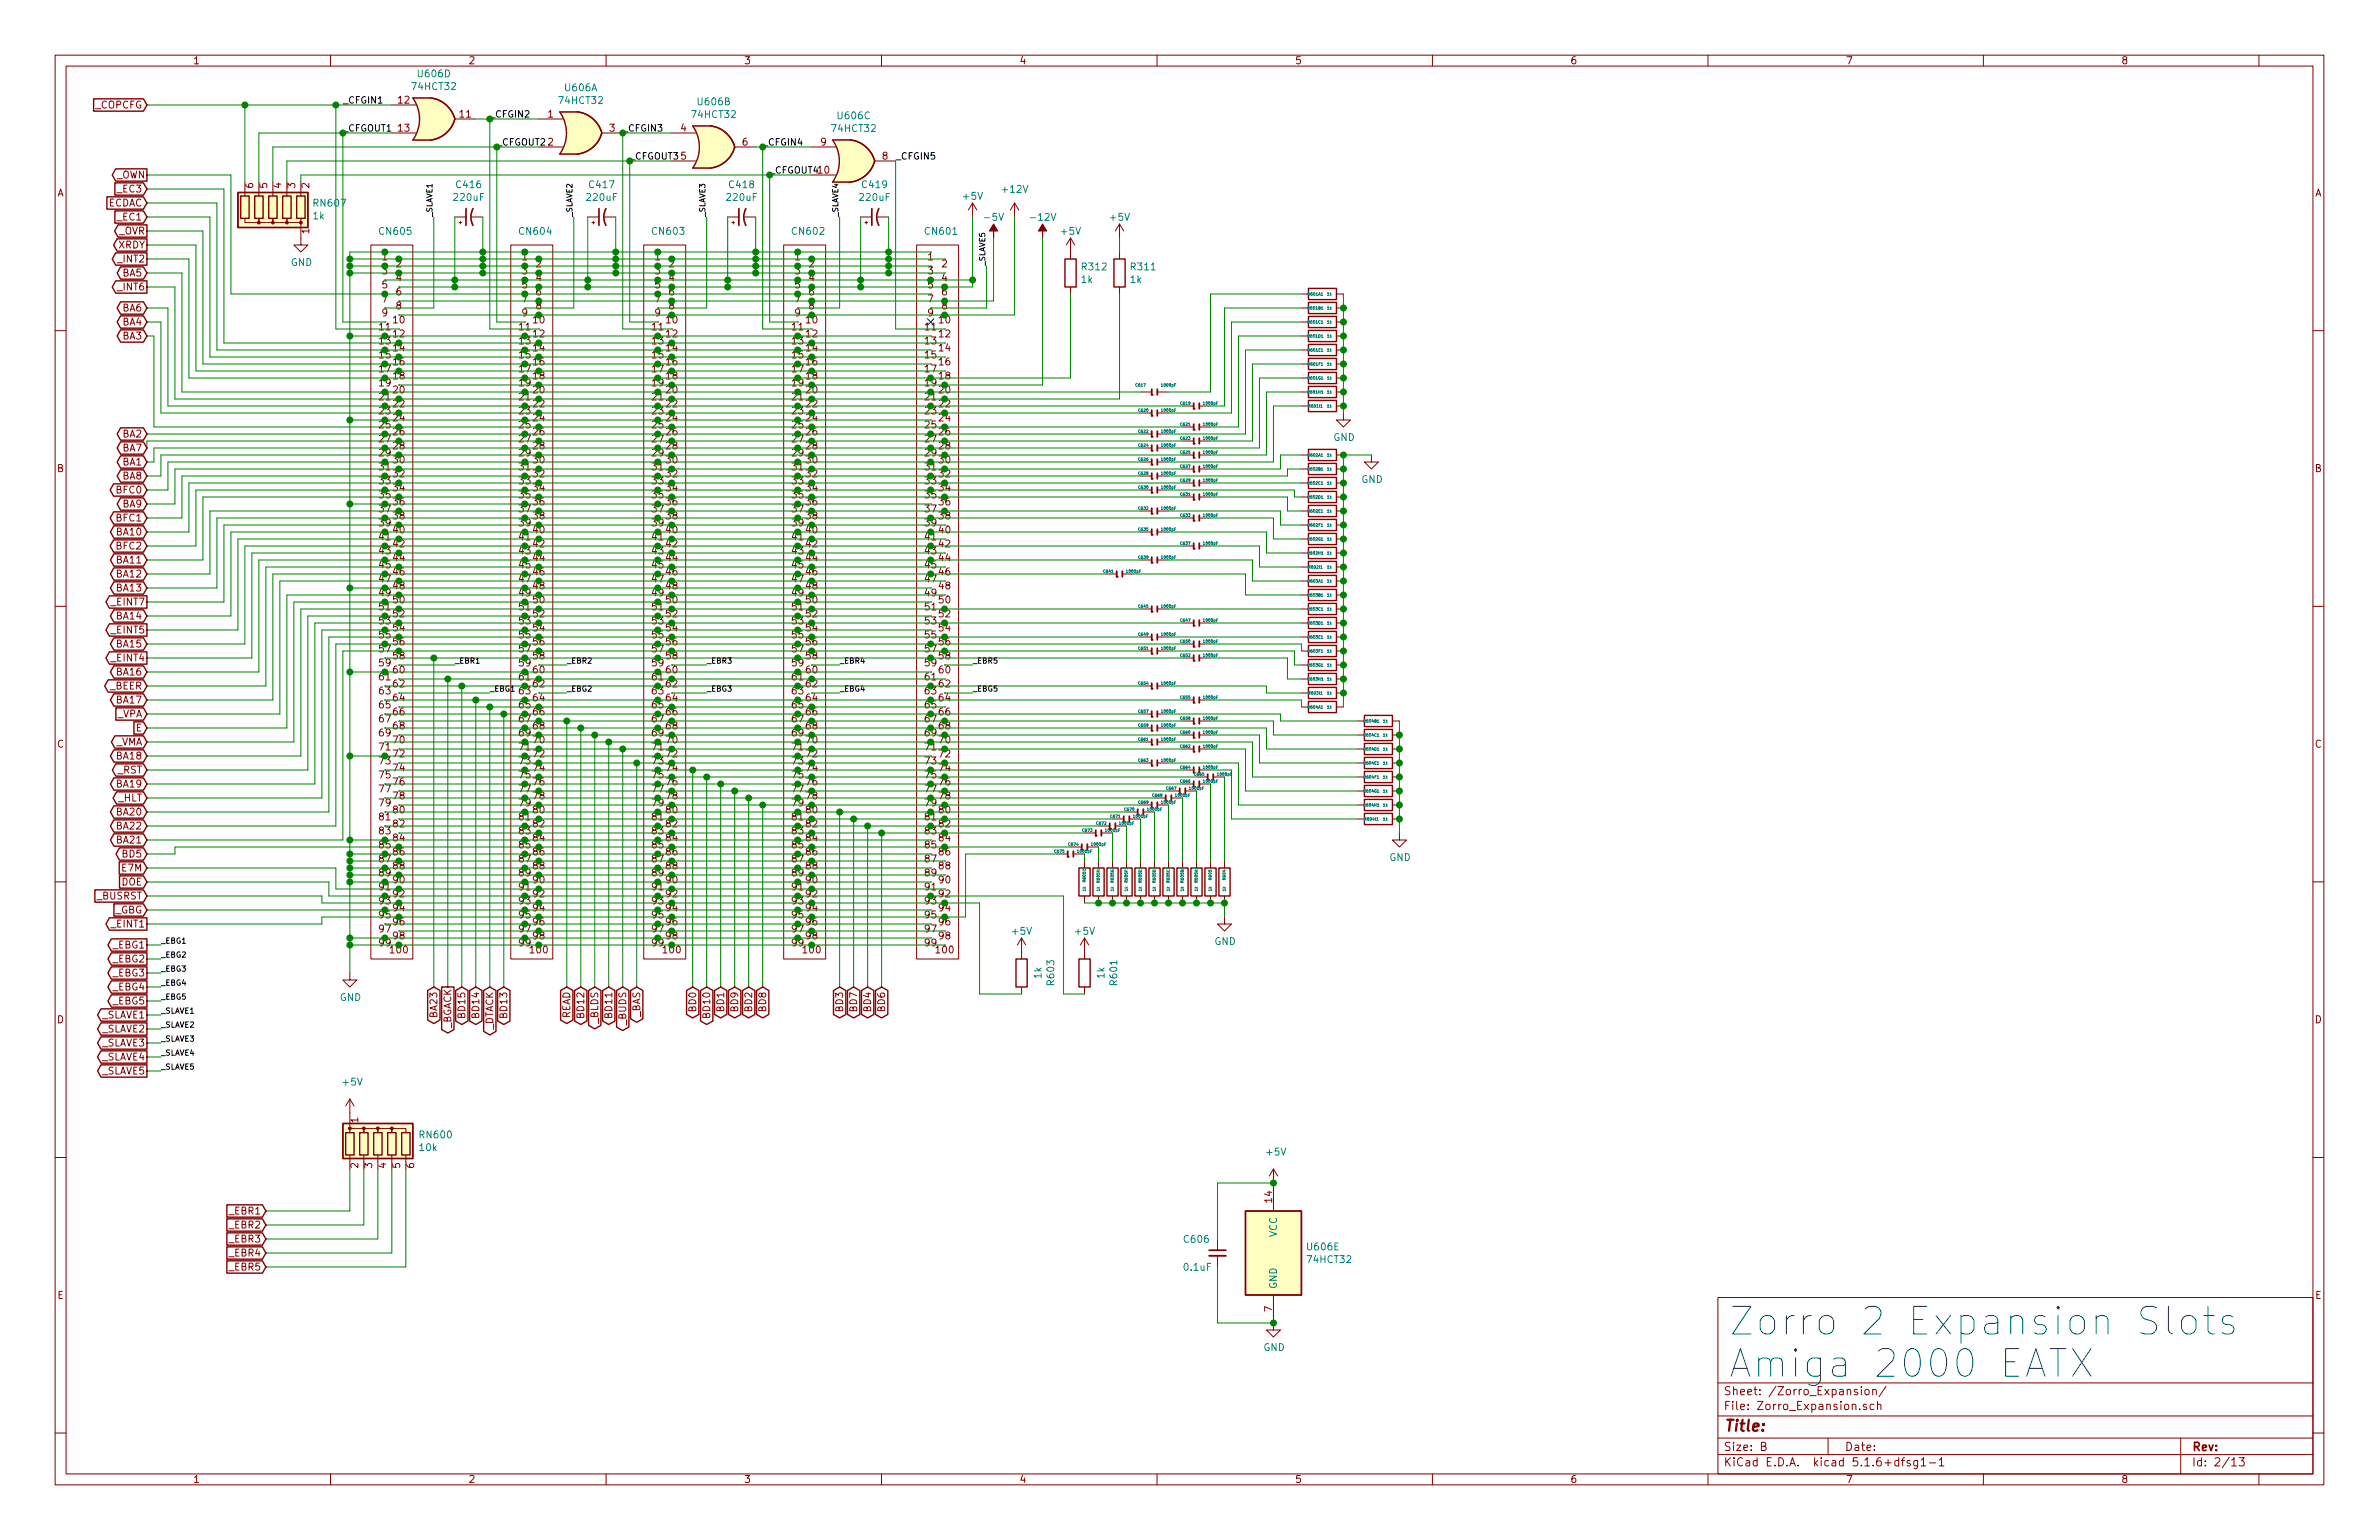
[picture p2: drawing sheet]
<svg xmlns="http://www.w3.org/2000/svg" width="432mm" height="279mm" viewBox="0 0 432 279" stroke-linecap="round" stroke-linejoin="round" font-family="sans-serif">
<defs><g id="words">
<g font-size="7" fill="#0000c2">
<text x="313.7" y="242.3">Zorro 2 Expansion Slots</text>
<text x="313.7" y="249.9">Amiga 2000 EATX</text>
</g>
<text font-size="2.8" fill="#840000" x="312.8" y="259.7">Title:</text>
<g font-size="2.1" fill="#840000">
<text x="312.8" y="255.8">File: Zorro_Expansion.sch</text>
<text x="312.8" y="253.1">Sheet: /Zorro_Expansion/</text>
<text x="312.8" y="263.2">Size: B</text>
<text x="334.8" y="263.2">Date:</text>
<text x="397.8" y="263.2">Rev:</text>
<text x="312.8" y="266">KiCad E.D.A. kicad 5.1.6+dfsg1-1</text>
<text x="397.8" y="266">Id: 2/13</text>
</g>
<g font-size="1.8" fill="#840000">
<text x="35" y="11.6">1</text>
<text x="85" y="11.6">2</text>
<text x="135" y="11.6">3</text>
<text x="185" y="11.6">4</text>
<text x="235" y="11.6">5</text>
<text x="285" y="11.6">6</text>
<text x="335" y="11.6">7</text>
<text x="385" y="11.6">8</text>
<text x="17.3" y="19.7">_COPCFG</text>
<text x="72.3" y="18.8">12</text>
<text x="72.3" y="23.9">13</text>
<text x="83.5" y="21.3">11</text>
<text x="99.5" y="21.3">1</text>
<text x="110.6" y="23.9">3</text>
<text x="123.6" y="23.9">4</text>
<text x="99.5" y="26.4">2</text>
<text x="123.6" y="29">5</text>
<text x="134.8" y="26.4">6</text>
<text x="149" y="26.4">9</text>
<text x="160.2" y="29">8</text>
<text x="10.4" y="35.6">A</text>
<text x="21.1" y="32.4">_OWN</text>
<text x="21.5" y="34.9">_EC3</text>
<text x="46" y="34.1" transform="rotate(-90 46 34.1)">6</text>
<text x="48.5" y="34.1" transform="rotate(-90 48.5 34.1)">5</text>
<text x="51.1" y="34.1" transform="rotate(-90 51.1 34.1)">4</text>
<text x="53.6" y="34.1" transform="rotate(-90 53.6 34.1)">3</text>
<text x="56.1" y="34.1" transform="rotate(-90 56.1 34.1)">2</text>
<text x="420.2" y="35.6">A</text>
<text x="19.6" y="37.5">ECDAC</text>
<text x="21.5" y="40">_EC1</text>
<text x="21.5" y="45.1">XRDY</text>
<text x="21.6" y="42.5">_OVR</text>
<text x="21.6" y="47.6">_INT2</text>
<text x="56.1" y="42.4" transform="rotate(-90 56.1 42.4)">1</text>
<text x="69.4" y="47.2">1</text>
<text x="94.8" y="47.2">1</text>
<text x="118.9" y="47.2">1</text>
<text x="144.3" y="47.2">1</text>
<text x="168.4" y="47.2">1</text>
<text x="21.6" y="52.7">_INT6</text>
<text x="22.4" y="50.2">BA5</text>
<text x="69.4" y="49.8">3</text>
<text x="69.4" y="52.3">5</text>
<text x="71.9" y="48.5">2</text>
<text x="71.9" y="51.1">4</text>
<text x="71.9" y="53.6">6</text>
<text x="94.8" y="49.8">3</text>
<text x="94.8" y="52.3">5</text>
<text x="97.3" y="48.5">2</text>
<text x="97.3" y="51.1">4</text>
<text x="97.3" y="53.6">6</text>
<text x="118.9" y="49.8">3</text>
<text x="118.9" y="52.3">5</text>
<text x="121.4" y="48.5">2</text>
<text x="121.4" y="51.1">4</text>
<text x="121.4" y="53.6">6</text>
<text x="144.3" y="49.8">3</text>
<text x="144.3" y="52.3">5</text>
<text x="146.8" y="48.5">2</text>
<text x="146.8" y="51.1">4</text>
<text x="146.8" y="53.6">6</text>
<text x="168.4" y="49.8">3</text>
<text x="168.4" y="52.3">5</text>
<text x="171" y="48.5">2</text>
<text x="171" y="51.1">4</text>
<text x="171" y="53.6">6</text>
<text x="22.4" y="59.1">BA4</text>
<text x="22.4" y="56.5">BA6</text>
<text x="68.9" y="59.9">11</text>
<text x="69.4" y="54.9">7</text>
<text x="69.4" y="57.4">9</text>
<text x="71.4" y="58.7">10</text>
<text x="71.9" y="56.1">8</text>
<text x="94.3" y="59.9">11</text>
<text x="94.8" y="54.9">7</text>
<text x="94.8" y="57.4">9</text>
<text x="96.8" y="58.7">10</text>
<text x="97.3" y="56.1">8</text>
<text x="118.4" y="59.9">11</text>
<text x="118.9" y="54.9">7</text>
<text x="118.9" y="57.4">9</text>
<text x="121" y="58.7">10</text>
<text x="121.4" y="56.1">8</text>
<text x="143.8" y="59.9">11</text>
<text x="144.3" y="54.9">7</text>
<text x="144.3" y="57.4">9</text>
<text x="146.4" y="58.7">10</text>
<text x="146.8" y="56.1">8</text>
<text x="167.9" y="59.9">11</text>
<text x="168.4" y="54.9">7</text>
<text x="168.4" y="57.4">9</text>
<text x="170.5" y="58.7">10</text>
<text x="171" y="56.1">8</text>
<text x="22.4" y="61.6">BA3</text>
<text x="68.9" y="62.5">13</text>
<text x="68.9" y="65">15</text>
<text x="71.4" y="61.2">12</text>
<text x="71.4" y="63.8">14</text>
<text x="94.3" y="62.5">13</text>
<text x="94.3" y="65">15</text>
<text x="96.8" y="61.2">12</text>
<text x="96.8" y="63.8">14</text>
<text x="118.4" y="62.5">13</text>
<text x="118.4" y="65">15</text>
<text x="121" y="61.2">12</text>
<text x="121" y="63.8">14</text>
<text x="143.8" y="62.5">13</text>
<text x="143.8" y="65">15</text>
<text x="146.4" y="61.2">12</text>
<text x="146.4" y="63.8">14</text>
<text x="167.9" y="62.5">13</text>
<text x="167.9" y="65">15</text>
<text x="170.5" y="61.2">12</text>
<text x="170.5" y="63.8">14</text>
<text x="68.9" y="67.6">17</text>
<text x="68.9" y="70.1">19</text>
<text x="71.4" y="66.3">16</text>
<text x="71.4" y="68.8">18</text>
<text x="71.4" y="71.4">20</text>
<text x="94.3" y="67.6">17</text>
<text x="94.3" y="70.1">19</text>
<text x="96.8" y="66.3">16</text>
<text x="96.8" y="68.8">18</text>
<text x="96.8" y="71.4">20</text>
<text x="118.4" y="67.6">17</text>
<text x="118.4" y="70.1">19</text>
<text x="121" y="66.3">16</text>
<text x="121" y="68.8">18</text>
<text x="121" y="71.4">20</text>
<text x="143.8" y="67.6">17</text>
<text x="143.8" y="70.1">19</text>
<text x="146.4" y="66.3">16</text>
<text x="146.4" y="68.8">18</text>
<text x="146.4" y="71.4">20</text>
<text x="167.9" y="67.6">17</text>
<text x="167.9" y="70.1">19</text>
<text x="170.5" y="66.3">16</text>
<text x="170.5" y="68.8">18</text>
<text x="170.5" y="71.4">20</text>
<text x="68.9" y="72.6">21</text>
<text x="68.9" y="75.2">23</text>
<text x="68.9" y="77.7">25</text>
<text x="71.4" y="73.9">22</text>
<text x="71.4" y="76.5">24</text>
<text x="94.3" y="72.6">21</text>
<text x="94.3" y="75.2">23</text>
<text x="94.3" y="77.7">25</text>
<text x="96.8" y="73.9">22</text>
<text x="96.8" y="76.5">24</text>
<text x="118.4" y="72.6">21</text>
<text x="118.4" y="75.2">23</text>
<text x="118.4" y="77.7">25</text>
<text x="121" y="73.9">22</text>
<text x="121" y="76.5">24</text>
<text x="143.8" y="72.6">21</text>
<text x="143.8" y="75.2">23</text>
<text x="143.8" y="77.7">25</text>
<text x="146.4" y="73.9">22</text>
<text x="146.4" y="76.5">24</text>
<text x="167.9" y="72.6">21</text>
<text x="167.9" y="75.2">23</text>
<text x="167.9" y="77.7">25</text>
<text x="170.5" y="73.9">22</text>
<text x="170.5" y="76.5">24</text>
<text x="22.4" y="81.9">BA7</text>
<text x="22.4" y="79.4">BA2</text>
<text x="68.9" y="80.3">27</text>
<text x="68.9" y="82.8">29</text>
<text x="71.4" y="79">26</text>
<text x="71.4" y="81.5">28</text>
<text x="94.3" y="80.3">27</text>
<text x="94.3" y="82.8">29</text>
<text x="96.8" y="79">26</text>
<text x="96.8" y="81.5">28</text>
<text x="118.4" y="80.3">27</text>
<text x="118.4" y="82.8">29</text>
<text x="121" y="79">26</text>
<text x="121" y="81.5">28</text>
<text x="143.8" y="80.3">27</text>
<text x="143.8" y="82.8">29</text>
<text x="146.4" y="79">26</text>
<text x="146.4" y="81.5">28</text>
<text x="167.9" y="80.3">27</text>
<text x="167.9" y="82.8">29</text>
<text x="170.5" y="79">26</text>
<text x="170.5" y="81.5">28</text>
<text x="10.4" y="85.6">B</text>
<text x="21.3" y="89.5">BFC0</text>
<text x="22.4" y="84.5">BA1</text>
<text x="22.4" y="87">BA8</text>
<text x="68.9" y="85.3">31</text>
<text x="68.9" y="87.9">33</text>
<text x="71.4" y="84.1">30</text>
<text x="71.4" y="86.6">32</text>
<text x="71.4" y="89.2">34</text>
<text x="94.3" y="85.3">31</text>
<text x="94.3" y="87.9">33</text>
<text x="96.8" y="84.1">30</text>
<text x="96.8" y="86.6">32</text>
<text x="96.8" y="89.2">34</text>
<text x="118.4" y="85.3">31</text>
<text x="118.4" y="87.9">33</text>
<text x="121" y="84.1">30</text>
<text x="121" y="86.6">32</text>
<text x="121" y="89.2">34</text>
<text x="143.8" y="85.3">31</text>
<text x="143.8" y="87.9">33</text>
<text x="146.4" y="84.1">30</text>
<text x="146.4" y="86.6">32</text>
<text x="146.4" y="89.2">34</text>
<text x="167.9" y="85.3">31</text>
<text x="167.9" y="87.9">33</text>
<text x="170.5" y="84.1">30</text>
<text x="170.5" y="86.6">32</text>
<text x="170.5" y="89.2">34</text>
<text x="420.2" y="85.6">B</text>
<text x="21.3" y="94.6">BFC1</text>
<text x="22.4" y="92.1">BA9</text>
<text x="68.9" y="90.4">35</text>
<text x="68.9" y="93">37</text>
<text x="68.9" y="95.5">39</text>
<text x="71.4" y="91.7">36</text>
<text x="71.4" y="94.2">38</text>
<text x="94.3" y="90.4">35</text>
<text x="94.3" y="93">37</text>
<text x="94.3" y="95.5">39</text>
<text x="96.8" y="91.7">36</text>
<text x="96.8" y="94.2">38</text>
<text x="118.4" y="90.4">35</text>
<text x="118.4" y="93">37</text>
<text x="118.4" y="95.5">39</text>
<text x="121" y="91.7">36</text>
<text x="121" y="94.2">38</text>
<text x="143.8" y="90.4">35</text>
<text x="143.8" y="93">37</text>
<text x="143.8" y="95.5">39</text>
<text x="146.4" y="91.7">36</text>
<text x="146.4" y="94.2">38</text>
<text x="167.9" y="90.4">35</text>
<text x="167.9" y="93">37</text>
<text x="167.9" y="95.5">39</text>
<text x="170.5" y="91.7">36</text>
<text x="170.5" y="94.2">38</text>
<text x="21.3" y="99.7">BFC2</text>
<text x="21.4" y="97.2">BA10</text>
<text x="68.9" y="98">41</text>
<text x="68.9" y="100.6">43</text>
<text x="71.4" y="96.8">40</text>
<text x="71.4" y="99.3">42</text>
<text x="71.4" y="101.9">44</text>
<text x="94.3" y="98">41</text>
<text x="94.3" y="100.6">43</text>
<text x="96.8" y="96.8">40</text>
<text x="96.8" y="99.3">42</text>
<text x="96.8" y="101.9">44</text>
<text x="118.4" y="98">41</text>
<text x="118.4" y="100.6">43</text>
<text x="121" y="96.8">40</text>
<text x="121" y="99.3">42</text>
<text x="121" y="101.9">44</text>
<text x="143.8" y="98">41</text>
<text x="143.8" y="100.6">43</text>
<text x="146.4" y="96.8">40</text>
<text x="146.4" y="99.3">42</text>
<text x="146.4" y="101.9">44</text>
<text x="167.9" y="98">41</text>
<text x="167.9" y="100.6">43</text>
<text x="170.5" y="96.8">40</text>
<text x="170.5" y="99.3">42</text>
<text x="170.5" y="101.9">44</text>
<text x="21.4" y="102.2">BA11</text>
<text x="21.4" y="104.8">BA12</text>
<text x="21.4" y="107.3">BA13</text>
<text x="68.9" y="103.1">45</text>
<text x="68.9" y="105.7">47</text>
<text x="71.4" y="104.4">46</text>
<text x="71.4" y="106.9">48</text>
<text x="94.3" y="103.1">45</text>
<text x="94.3" y="105.7">47</text>
<text x="96.8" y="104.4">46</text>
<text x="96.8" y="106.9">48</text>
<text x="118.4" y="103.1">45</text>
<text x="118.4" y="105.7">47</text>
<text x="121" y="104.4">46</text>
<text x="121" y="106.9">48</text>
<text x="143.8" y="103.1">45</text>
<text x="143.8" y="105.7">47</text>
<text x="146.4" y="104.4">46</text>
<text x="146.4" y="106.9">48</text>
<text x="167.9" y="103.1">45</text>
<text x="167.9" y="105.7">47</text>
<text x="170.5" y="104.4">46</text>
<text x="170.5" y="106.9">48</text>
<text x="20.4" y="109.9">_EINT7</text>
<text x="21.4" y="112.4">BA14</text>
<text x="68.9" y="108.2">49</text>
<text x="68.9" y="110.7">51</text>
<text x="68.9" y="113.3">53</text>
<text x="71.4" y="109.5">50</text>
<text x="71.4" y="112">52</text>
<text x="94.3" y="108.2">49</text>
<text x="94.3" y="110.7">51</text>
<text x="94.3" y="113.3">53</text>
<text x="96.8" y="109.5">50</text>
<text x="96.8" y="112">52</text>
<text x="118.4" y="108.2">49</text>
<text x="118.4" y="110.7">51</text>
<text x="118.4" y="113.3">53</text>
<text x="121" y="109.5">50</text>
<text x="121" y="112">52</text>
<text x="143.8" y="108.2">49</text>
<text x="143.8" y="110.7">51</text>
<text x="143.8" y="113.3">53</text>
<text x="146.4" y="109.5">50</text>
<text x="146.4" y="112">52</text>
<text x="167.9" y="108.2">49</text>
<text x="167.9" y="110.7">51</text>
<text x="167.9" y="113.3">53</text>
<text x="170.5" y="109.5">50</text>
<text x="170.5" y="112">52</text>
<text x="20.4" y="114.9">_EINT5</text>
<text x="21.4" y="117.5">BA15</text>
<text x="68.9" y="115.8">55</text>
<text x="68.9" y="118.4">57</text>
<text x="71.4" y="114.6">54</text>
<text x="71.4" y="117.1">56</text>
<text x="71.4" y="119.6">58</text>
<text x="94.3" y="115.8">55</text>
<text x="94.3" y="118.4">57</text>
<text x="96.8" y="114.6">54</text>
<text x="96.8" y="117.1">56</text>
<text x="96.8" y="119.6">58</text>
<text x="118.4" y="115.8">55</text>
<text x="118.4" y="118.4">57</text>
<text x="121" y="114.6">54</text>
<text x="121" y="117.1">56</text>
<text x="121" y="119.6">58</text>
<text x="143.8" y="115.8">55</text>
<text x="143.8" y="118.4">57</text>
<text x="146.4" y="114.6">54</text>
<text x="146.4" y="117.1">56</text>
<text x="146.4" y="119.6">58</text>
<text x="167.9" y="115.8">55</text>
<text x="167.9" y="118.4">57</text>
<text x="170.5" y="114.6">54</text>
<text x="170.5" y="117.1">56</text>
<text x="170.5" y="119.6">58</text>
<text x="20" y="125.1">_BEER</text>
<text x="20.4" y="120">_EINT4</text>
<text x="21.4" y="122.6">BA16</text>
<text x="68.9" y="120.9">59</text>
<text x="68.9" y="123.4">61</text>
<text x="68.9" y="126">63</text>
<text x="71.4" y="122.2">60</text>
<text x="71.4" y="124.7">62</text>
<text x="94.3" y="120.9">59</text>
<text x="94.3" y="123.4">61</text>
<text x="94.3" y="126">63</text>
<text x="96.8" y="122.2">60</text>
<text x="96.8" y="124.7">62</text>
<text x="118.4" y="120.9">59</text>
<text x="118.4" y="123.4">61</text>
<text x="118.4" y="126">63</text>
<text x="121" y="122.2">60</text>
<text x="121" y="124.7">62</text>
<text x="143.8" y="120.9">59</text>
<text x="143.8" y="123.4">61</text>
<text x="143.8" y="126">63</text>
<text x="146.4" y="122.2">60</text>
<text x="146.4" y="124.7">62</text>
<text x="167.9" y="120.9">59</text>
<text x="167.9" y="123.4">61</text>
<text x="167.9" y="126">63</text>
<text x="170.5" y="122.2">60</text>
<text x="170.5" y="124.7">62</text>
<text x="21.3" y="130.2">_VPA</text>
<text x="21.4" y="127.6">BA17</text>
<text x="68.9" y="128.5">65</text>
<text x="68.9" y="131.1">67</text>
<text x="71.4" y="127.3">64</text>
<text x="71.4" y="129.8">66</text>
<text x="94.3" y="128.5">65</text>
<text x="94.3" y="131.1">67</text>
<text x="96.8" y="127.3">64</text>
<text x="96.8" y="129.8">66</text>
<text x="118.4" y="128.5">65</text>
<text x="118.4" y="131.1">67</text>
<text x="121" y="127.3">64</text>
<text x="121" y="129.8">66</text>
<text x="143.8" y="128.5">65</text>
<text x="143.8" y="131.1">67</text>
<text x="146.4" y="127.3">64</text>
<text x="146.4" y="129.8">66</text>
<text x="167.9" y="128.5">65</text>
<text x="167.9" y="131.1">67</text>
<text x="170.5" y="127.3">64</text>
<text x="170.5" y="129.8">66</text>
<text x="10.4" y="135.6">C</text>
<text x="21" y="135.3">_VMA</text>
<text x="21.4" y="137.8">BA18</text>
<text x="24.7" y="132.7">E</text>
<text x="68.9" y="133.6">69</text>
<text x="68.9" y="136.1">71</text>
<text x="71.4" y="132.3">68</text>
<text x="71.4" y="134.9">70</text>
<text x="71.4" y="137.4">72</text>
<text x="94.3" y="133.6">69</text>
<text x="94.3" y="136.1">71</text>
<text x="96.8" y="132.3">68</text>
<text x="96.8" y="134.9">70</text>
<text x="96.8" y="137.4">72</text>
<text x="118.4" y="133.6">69</text>
<text x="118.4" y="136.1">71</text>
<text x="121" y="132.3">68</text>
<text x="121" y="134.9">70</text>
<text x="121" y="137.4">72</text>
<text x="143.8" y="133.6">69</text>
<text x="143.8" y="136.1">71</text>
<text x="146.4" y="132.3">68</text>
<text x="146.4" y="134.9">70</text>
<text x="146.4" y="137.4">72</text>
<text x="167.9" y="133.6">69</text>
<text x="167.9" y="136.1">71</text>
<text x="170.5" y="132.3">68</text>
<text x="170.5" y="134.9">70</text>
<text x="170.5" y="137.4">72</text>
<text x="420.2" y="135.6">C</text>
<text x="21.4" y="140.3">_RST</text>
<text x="21.4" y="142.9">BA19</text>
<text x="68.9" y="138.7">73</text>
<text x="68.9" y="141.2">75</text>
<text x="68.9" y="143.8">77</text>
<text x="71.4" y="140">74</text>
<text x="71.4" y="142.5">76</text>
<text x="94.3" y="138.7">73</text>
<text x="94.3" y="141.2">75</text>
<text x="94.3" y="143.8">77</text>
<text x="96.8" y="140">74</text>
<text x="96.8" y="142.5">76</text>
<text x="118.4" y="138.7">73</text>
<text x="118.4" y="141.2">75</text>
<text x="118.4" y="143.8">77</text>
<text x="121" y="140">74</text>
<text x="121" y="142.5">76</text>
<text x="143.8" y="138.7">73</text>
<text x="143.8" y="141.2">75</text>
<text x="143.8" y="143.8">77</text>
<text x="146.4" y="140">74</text>
<text x="146.4" y="142.5">76</text>
<text x="167.9" y="138.7">73</text>
<text x="167.9" y="141.2">75</text>
<text x="167.9" y="143.8">77</text>
<text x="170.5" y="140">74</text>
<text x="170.5" y="142.5">76</text>
<text x="21.4" y="148">BA20</text>
<text x="21.5" y="145.4">_HLT</text>
<text x="68.9" y="146.3">79</text>
<text x="68.9" y="148.8">81</text>
<text x="71.4" y="145">78</text>
<text x="71.4" y="147.6">80</text>
<text x="94.3" y="146.3">79</text>
<text x="94.3" y="148.8">81</text>
<text x="96.8" y="145">78</text>
<text x="96.8" y="147.6">80</text>
<text x="118.4" y="146.3">79</text>
<text x="118.4" y="148.8">81</text>
<text x="121" y="145">78</text>
<text x="121" y="147.6">80</text>
<text x="143.8" y="146.3">79</text>
<text x="143.8" y="148.8">81</text>
<text x="146.4" y="145">78</text>
<text x="146.4" y="147.6">80</text>
<text x="167.9" y="146.3">79</text>
<text x="167.9" y="148.8">81</text>
<text x="170.5" y="145">78</text>
<text x="170.5" y="147.6">80</text>
<text x="21.4" y="153">BA21</text>
<text x="21.4" y="150.5">BA22</text>
<text x="22.4" y="155.6">BD5</text>
<text x="68.9" y="151.4">83</text>
<text x="68.9" y="153.9">85</text>
<text x="71.4" y="150.1">82</text>
<text x="71.4" y="152.7">84</text>
<text x="71.4" y="155.2">86</text>
<text x="94.3" y="151.4">83</text>
<text x="94.3" y="153.9">85</text>
<text x="96.8" y="150.1">82</text>
<text x="96.8" y="152.7">84</text>
<text x="96.8" y="155.2">86</text>
<text x="118.4" y="151.4">83</text>
<text x="118.4" y="153.9">85</text>
<text x="121" y="150.1">82</text>
<text x="121" y="152.7">84</text>
<text x="121" y="155.2">86</text>
<text x="143.8" y="151.4">83</text>
<text x="143.8" y="153.9">85</text>
<text x="146.4" y="150.1">82</text>
<text x="146.4" y="152.7">84</text>
<text x="146.4" y="155.2">86</text>
<text x="167.9" y="151.4">83</text>
<text x="167.9" y="153.9">85</text>
<text x="170.5" y="150.1">82</text>
<text x="170.5" y="152.7">84</text>
<text x="170.5" y="155.2">86</text>
<text x="22" y="160.7">DOE</text>
<text x="22.3" y="158.1">E7M</text>
<text x="68.9" y="156.5">87</text>
<text x="68.9" y="159">89</text>
<text x="68.9" y="161.5">91</text>
<text x="71.4" y="157.7">88</text>
<text x="71.4" y="160.3">90</text>
<text x="94.3" y="156.5">87</text>
<text x="94.3" y="159">89</text>
<text x="94.3" y="161.5">91</text>
<text x="96.8" y="157.7">88</text>
<text x="96.8" y="160.3">90</text>
<text x="118.4" y="156.5">87</text>
<text x="118.4" y="159">89</text>
<text x="118.4" y="161.5">91</text>
<text x="121" y="157.7">88</text>
<text x="121" y="160.3">90</text>
<text x="143.8" y="156.5">87</text>
<text x="143.8" y="159">89</text>
<text x="143.8" y="161.5">91</text>
<text x="146.4" y="157.7">88</text>
<text x="146.4" y="160.3">90</text>
<text x="167.9" y="156.5">87</text>
<text x="167.9" y="159">89</text>
<text x="167.9" y="161.5">91</text>
<text x="170.5" y="157.7">88</text>
<text x="170.5" y="160.3">90</text>
<text x="17.6" y="163.2">_BUSRST</text>
<text x="20.9" y="165.7">_GBG</text>
<text x="68.9" y="164.1">93</text>
<text x="68.9" y="166.6">95</text>
<text x="71.4" y="162.8">92</text>
<text x="71.4" y="165.4">94</text>
<text x="71.4" y="167.9">96</text>
<text x="94.3" y="164.1">93</text>
<text x="94.3" y="166.6">95</text>
<text x="96.8" y="162.8">92</text>
<text x="96.8" y="165.4">94</text>
<text x="96.8" y="167.9">96</text>
<text x="118.4" y="164.1">93</text>
<text x="118.4" y="166.6">95</text>
<text x="121" y="162.8">92</text>
<text x="121" y="165.4">94</text>
<text x="121" y="167.9">96</text>
<text x="143.8" y="164.1">93</text>
<text x="143.8" y="166.6">95</text>
<text x="146.4" y="162.8">92</text>
<text x="146.4" y="165.4">94</text>
<text x="146.4" y="167.9">96</text>
<text x="167.9" y="164.1">93</text>
<text x="167.9" y="166.6">95</text>
<text x="170.5" y="162.8">92</text>
<text x="170.5" y="165.4">94</text>
<text x="170.5" y="167.9">96</text>
<text x="20.4" y="168.3">_EINT1</text>
<text x="20.6" y="172.1">_EBG1</text>
<text x="68.9" y="169.2">97</text>
<text x="68.9" y="171.7">99</text>
<text x="70.9" y="173">100</text>
<text x="71.4" y="170.4">98</text>
<text x="94.3" y="169.2">97</text>
<text x="94.3" y="171.7">99</text>
<text x="96.3" y="173">100</text>
<text x="96.8" y="170.4">98</text>
<text x="118.4" y="169.2">97</text>
<text x="118.4" y="171.7">99</text>
<text x="120.4" y="173">100</text>
<text x="121" y="170.4">98</text>
<text x="143.8" y="169.2">97</text>
<text x="143.8" y="171.7">99</text>
<text x="145.8" y="173">100</text>
<text x="146.4" y="170.4">98</text>
<text x="167.9" y="169.2">97</text>
<text x="167.9" y="171.7">99</text>
<text x="170" y="173">100</text>
<text x="170.5" y="170.4">98</text>
<text x="20.6" y="179.7">_EBG4</text>
<text x="20.6" y="174.6">_EBG2</text>
<text x="20.6" y="177.2">_EBG3</text>
<text x="10.4" y="185.6">D</text>
<text x="18.5" y="184.8">_SLAVE1</text>
<text x="20.6" y="182.2">_EBG5</text>
<text x="79.4" y="184.4" transform="rotate(-90 79.4 184.4)">BA23</text>
<text x="84.5" y="184.4" transform="rotate(-90 84.5 184.4)">BD15</text>
<text x="87" y="184.4" transform="rotate(-90 87 184.4)">BD14</text>
<text x="92.1" y="184.4" transform="rotate(-90 92.1 184.4)">BD13</text>
<text x="103.5" y="184.9" transform="rotate(-90 103.5 184.9)">READ</text>
<text x="106" y="184.4" transform="rotate(-90 106 184.4)">BD12</text>
<text x="108.6" y="185.6" transform="rotate(-90 108.6 185.6)">_BLDS</text>
<text x="111.1" y="184.4" transform="rotate(-90 111.1 184.4)">BD11</text>
<text x="113.7" y="185.9" transform="rotate(-90 113.7 185.9)">_BUDS</text>
<text x="116.2" y="184.6" transform="rotate(-90 116.2 184.6)">_BAS</text>
<text x="126.4" y="183.4" transform="rotate(-90 126.4 183.4)">BD0</text>
<text x="128.9" y="184.4" transform="rotate(-90 128.9 184.4)">BD10</text>
<text x="131.4" y="183.4" transform="rotate(-90 131.4 183.4)">BD1</text>
<text x="134" y="183.4" transform="rotate(-90 134 183.4)">BD9</text>
<text x="136.5" y="183.4" transform="rotate(-90 136.5 183.4)">BD2</text>
<text x="139.1" y="183.4" transform="rotate(-90 139.1 183.4)">BD8</text>
<text x="153" y="183.4" transform="rotate(-90 153 183.4)">BD3</text>
<text x="155.6" y="183.4" transform="rotate(-90 155.6 183.4)">BD7</text>
<text x="158.1" y="183.4" transform="rotate(-90 158.1 183.4)">BD4</text>
<text x="160.7" y="183.4" transform="rotate(-90 160.7 183.4)">BD6</text>
<text x="420.2" y="185.6">D</text>
<text x="18.5" y="187.3">_SLAVE2</text>
<text x="18.5" y="189.9">_SLAVE3</text>
<text x="81.9" y="186.8" transform="rotate(-90 81.9 186.8)">_BGACK</text>
<text x="89.5" y="187" transform="rotate(-90 89.5 187)">_DTACK</text>
<text x="18.5" y="192.4">_SLAVE4</text>
<text x="18.5" y="194.9">_SLAVE5</text>
<text x="65" y="203.7" transform="rotate(-90 65 203.7)">1</text>
<text x="65" y="211.9" transform="rotate(-90 65 211.9)">2</text>
<text x="67.6" y="211.9" transform="rotate(-90 67.6 211.9)">3</text>
<text x="70.1" y="211.9" transform="rotate(-90 70.1 211.9)">4</text>
<text x="72.6" y="211.9" transform="rotate(-90 72.6 211.9)">5</text>
<text x="75.2" y="211.9" transform="rotate(-90 75.2 211.9)">6</text>
<text x="41.8" y="220.3">_EBR1</text>
<text x="230.9" y="218.1" transform="rotate(-90 230.9 218.1)">14</text>
<text x="41.8" y="228">_EBR4</text>
<text x="41.8" y="225.4">_EBR3</text>
<text x="41.8" y="222.9">_EBR2</text>
<text x="41.8" y="230.5">_EBR5</text>
<text x="10.4" y="235.6">E</text>
<text x="230.9" y="238" transform="rotate(-90 230.9 238)">7</text>
<text x="420.2" y="235.6">E</text>
<text x="35" y="269">1</text>
<text x="85" y="269">2</text>
<text x="135" y="269">3</text>
<text x="185" y="269">4</text>
<text x="235" y="269">5</text>
<text x="285" y="269">6</text>
<text x="335" y="269">7</text>
<text x="385" y="269">8</text>
</g>
<g font-size="1.8" fill="#008484">
<text x="75" y="16.3">74HCT32</text>
<text x="76" y="14">U606D</text>
<text x="102.7" y="16.6">U606A</text>
<text x="101.6" y="18.9">74HCT32</text>
<text x="125.8" y="21.4">74HCT32</text>
<text x="126.8" y="19.1">U606B</text>
<text x="151.2" y="24">74HCT32</text>
<text x="152.2" y="21.6">U606C</text>
<text x="83" y="34.1">C416</text>
<text x="107.1" y="34.1">C417</text>
<text x="132.5" y="34.1">C418</text>
<text x="156.6" y="34.1">C419</text>
<text x="182.1" y="35">+12V</text>
<text x="56.9" y="39.8">1k</text>
<text x="57.1" y="37.5">RN607</text>
<text x="82.5" y="36.4">220uF</text>
<text x="106.7" y="36.4">220uF</text>
<text x="132.1" y="36.4">220uF</text>
<text x="156.2" y="36.4">220uF</text>
<text x="174.9" y="36.2">+5V</text>
<text x="179" y="40.1">-5V</text>
<text x="187.4" y="40.1">-12V</text>
<text x="201.6" y="40.1">+5V</text>
<text x="69" y="42.6">CN605</text>
<text x="94.4" y="42.6">CN604</text>
<text x="118.5" y="42.6">CN603</text>
<text x="143.9" y="42.6">CN602</text>
<text x="168.1" y="42.6">CN601</text>
<text x="192.7" y="42.6">+5V</text>
<text x="52.8" y="48.3">GND</text>
<text x="196.3" y="51.4">1k</text>
<text x="196.5" y="49">R312</text>
<text x="205.2" y="51.4">1k</text>
<text x="205.4" y="49">R311</text>
<text x="242" y="80">GND</text>
<text x="247.1" y="87.6">GND</text>
<text x="252.2" y="156.2">GND</text>
<text x="183.8" y="169.6">+5V</text>
<text x="195.2" y="169.6">+5V</text>
<text x="220.4" y="171.4">GND</text>
<text x="189.1" y="177.5" transform="rotate(-90 189.1 177.5)">1k</text>
<text x="191.4" y="178.6" transform="rotate(-90 191.4 178.6)">R603</text>
<text x="200.5" y="177.5" transform="rotate(-90 200.5 177.5)">1k</text>
<text x="202.8" y="178.6" transform="rotate(-90 202.8 178.6)">R601</text>
<text x="61.7" y="181.6">GND</text>
<text x="62.3" y="197">+5V</text>
<text x="76.2" y="208.8">10k</text>
<text x="76.3" y="206.5">RN600</text>
<text x="230" y="209.7">+5V</text>
<text x="215" y="225.5">C606</text>
<text x="231.8" y="224.5" transform="rotate(-90 231.8 224.5)">VCC</text>
<text x="237.4" y="226.8">U606E</text>
<text x="215" y="230.6">0.1uF</text>
<text x="231.8" y="233.9" transform="rotate(-90 231.8 233.9)">GND</text>
<text x="237.5" y="229.2">74HCT32</text>
<text x="229.3" y="245.1">GND</text>
</g>
<g font-size="1.7">
<text x="62.2" y="18.8">_CFGIN1</text>
<text x="162.6" y="29">_CFGIN5</text>
</g>
<g font-size="1.7" fill="#008400">
<text x="62.2" y="23.9">_CFGOUT1</text>
<text x="88.9" y="21.3">_CFGIN2</text>
<text x="113" y="23.9">_CFGIN3</text>
<text x="90.2" y="26.4">_CFGOUT2</text>
<text x="114.3" y="29">_CFGOUT3</text>
<text x="138.4" y="26.4">_CFGIN4</text>
<text x="139.7" y="31.5">_CFGOUT410</text>
</g>
<g font-size="1.4">
<text x="78.5" y="39.4" transform="rotate(-90 78.5 39.4)">_SLAVE1</text>
<text x="103.9" y="39.4" transform="rotate(-90 103.9 39.4)">_SLAVE2</text>
<text x="128" y="39.4" transform="rotate(-90 128 39.4)">_SLAVE3</text>
<text x="152.1" y="39.4" transform="rotate(-90 152.1 39.4)">_SLAVE4</text>
<text x="178.8" y="48.3" transform="rotate(-90 178.8 48.3)">_SLAVE5</text>
<text x="82.5" y="120.4">_EBR1</text>
<text x="88.9" y="125.5">_EBG1</text>
<text x="102.9" y="120.4">_EBR2</text>
<text x="102.9" y="125.5">_EBG2</text>
<text x="128.3" y="120.4">_EBR3</text>
<text x="128.3" y="125.5">_EBG3</text>
<text x="152.4" y="120.4">_EBR4</text>
<text x="152.4" y="125.5">_EBG4</text>
<text x="176.5" y="120.4">_EBR5</text>
<text x="176.5" y="125.5">_EBG5</text>
<text x="29.2" y="173.7">_EBG2</text>
<text x="29.2" y="171.2">_EBG1</text>
<text x="29.2" y="176.3">_EBG3</text>
<text x="29.2" y="178.8">_EBG4</text>
<text x="29.2" y="181.4">_EBG5</text>
<text x="29.2" y="183.9">_SLAVE1</text>
<text x="29.2" y="191.5">_SLAVE4</text>
<text x="29.2" y="189">_SLAVE3</text>
<text x="29.2" y="186.4">_SLAVE2</text>
<text x="29.2" y="194.1">_SLAVE5</text>
</g>
<g font-size=".7" fill="#008484">
<text x="237.5" y="53.6">R601A1</text>
<text x="240.9" y="53.6">1k</text>
<text x="237.5" y="56.2">R601B1</text>
<text x="237.5" y="58.7">R601C1</text>
<text x="240.9" y="56.2">1k</text>
<text x="240.9" y="58.7">1k</text>
<text x="237.5" y="61.2">R601D1</text>
<text x="237.5" y="63.8">R601E1</text>
<text x="240.9" y="61.2">1k</text>
<text x="240.9" y="63.8">1k</text>
<text x="206.2" y="70.1">C617</text>
<text x="210.9" y="70.1">1000pF</text>
<text x="237.4" y="68.9">R601G1</text>
<text x="237.5" y="71.4">R601H1</text>
<text x="237.5" y="66.3">R601F1</text>
<text x="240.9" y="71.4">1k</text>
<text x="240.9" y="68.9">1k</text>
<text x="240.9" y="66.3">1k</text>
<text x="206.7" y="74.7">C620</text>
<text x="210.9" y="74.7">1000pF</text>
<text x="214.3" y="77.2">C621</text>
<text x="214.3" y="73.4">C619</text>
<text x="218.5" y="77.2">1000pF</text>
<text x="218.5" y="73.4">1000pF</text>
<text x="237.6" y="73.9">R601I1</text>
<text x="240.9" y="73.9">1k</text>
<text x="206.7" y="83.6">C626</text>
<text x="206.7" y="78.5">C622</text>
<text x="206.7" y="81.1">C624</text>
<text x="210.9" y="83.6">1000pF</text>
<text x="210.9" y="78.5">1000pF</text>
<text x="210.9" y="81.1">1000pF</text>
<text x="214.3" y="82.3">C625</text>
<text x="214.3" y="79.8">C623</text>
<text x="218.5" y="82.3">1000pF</text>
<text x="218.5" y="79.8">1000pF</text>
<text x="237.5" y="82.8">R602A1</text>
<text x="240.9" y="82.8">1k</text>
<text x="206.7" y="86.1">C628</text>
<text x="206.7" y="88.7">C630</text>
<text x="210.9" y="86.1">1000pF</text>
<text x="210.9" y="88.7">1000pF</text>
<text x="214.3" y="84.9">C627</text>
<text x="214.3" y="87.4">C629</text>
<text x="214.3" y="89.9">C631</text>
<text x="218.5" y="84.9">1000pF</text>
<text x="218.5" y="87.4">1000pF</text>
<text x="218.5" y="89.9">1000pF</text>
<text x="237.5" y="87.9">R602C1</text>
<text x="237.5" y="85.4">R602B1</text>
<text x="240.9" y="87.9">1k</text>
<text x="240.9" y="85.4">1k</text>
<text x="206.7" y="92.5">C632</text>
<text x="210.9" y="92.5">1000pF</text>
<text x="214.3" y="93.8">C633</text>
<text x="218.5" y="93.8">1000pF</text>
<text x="237.5" y="90.4">R602D1</text>
<text x="237.5" y="93">R602E1</text>
<text x="237.5" y="95.5">R602F1</text>
<text x="240.9" y="95.5">1k</text>
<text x="240.9" y="93">1k</text>
<text x="240.9" y="90.4">1k</text>
<text x="206.7" y="96.3">C635</text>
<text x="206.7" y="101.4">C639</text>
<text x="210.9" y="96.3">1000pF</text>
<text x="210.9" y="101.4">1000pF</text>
<text x="214.3" y="98.8">C637</text>
<text x="218.5" y="98.8">1000pF</text>
<text x="237.4" y="98.1">R602G1</text>
<text x="237.5" y="100.6">R602H1</text>
<text x="240.9" y="100.6">1k</text>
<text x="240.9" y="98.1">1k</text>
<text x="200.3" y="103.9">C641</text>
<text x="204.5" y="103.9">1000pF</text>
<text x="237.5" y="105.7">R603A1</text>
<text x="237.6" y="103.1">R602I1</text>
<text x="240.9" y="105.7">1k</text>
<text x="240.9" y="103.1">1k</text>
<text x="206.7" y="110.3">C645</text>
<text x="210.9" y="110.3">1000pF</text>
<text x="214.3" y="112.8">C647</text>
<text x="218.5" y="112.8">1000pF</text>
<text x="237.5" y="108.2">R603B1</text>
<text x="237.5" y="110.8">R603C1</text>
<text x="237.5" y="113.3">R603D1</text>
<text x="240.9" y="108.2">1k</text>
<text x="240.9" y="110.8">1k</text>
<text x="240.9" y="113.3">1k</text>
<text x="206.7" y="115.3">C649</text>
<text x="206.7" y="117.9">C651</text>
<text x="210.9" y="115.3">1000pF</text>
<text x="210.9" y="117.9">1000pF</text>
<text x="214.3" y="119.2">C652</text>
<text x="214.3" y="116.6">C650</text>
<text x="218.5" y="119.2">1000pF</text>
<text x="218.5" y="116.6">1000pF</text>
<text x="237.5" y="115.8">R603E1</text>
<text x="237.5" y="118.4">R603F1</text>
<text x="240.9" y="118.4">1k</text>
<text x="240.9" y="115.8">1k</text>
<text x="206.7" y="124.2">C654</text>
<text x="210.9" y="124.2">1000pF</text>
<text x="237.4" y="120.9">R603G1</text>
<text x="237.5" y="123.5">R603H1</text>
<text x="240.9" y="123.5">1k</text>
<text x="240.9" y="120.9">1k</text>
<text x="206.7" y="129.3">C657</text>
<text x="206.7" y="131.9">C659</text>
<text x="210.9" y="129.3">1000pF</text>
<text x="210.9" y="131.9">1000pF</text>
<text x="214.3" y="126.8">C655</text>
<text x="214.3" y="130.6">C658</text>
<text x="218.5" y="126.8">1000pF</text>
<text x="218.5" y="130.6">1000pF</text>
<text x="237.5" y="128.5">R604A1</text>
<text x="237.6" y="126">R603I1</text>
<text x="240.9" y="128.5">1k</text>
<text x="240.9" y="126">1k</text>
<text x="247.6" y="131.1">R604B1</text>
<text x="251.1" y="131.1">1k</text>
<text x="206.7" y="134.4">C661</text>
<text x="210.9" y="134.4">1000pF</text>
<text x="214.3" y="133.1">C660</text>
<text x="214.3" y="135.7">C662</text>
<text x="218.5" y="133.1">1000pF</text>
<text x="218.5" y="135.7">1000pF</text>
<text x="247.6" y="136.2">R604D1</text>
<text x="247.6" y="133.6">R604C1</text>
<text x="251.1" y="136.2">1k</text>
<text x="251.1" y="133.6">1k</text>
<text x="206.7" y="138.2">C663</text>
<text x="210.9" y="138.2">1000pF</text>
<text x="211.8" y="143.3">C667</text>
<text x="214.3" y="139.5">C664</text>
<text x="214.3" y="142">C666</text>
<text x="216" y="143.3">1000pF</text>
<text x="216.8" y="140.7">C665</text>
<text x="218.5" y="139.5">1000pF</text>
<text x="218.5" y="142">1000pF</text>
<text x="221" y="140.7">1000pF</text>
<text x="247.6" y="143.8">R604G1</text>
<text x="247.6" y="138.7">R604E1</text>
<text x="247.7" y="141.2">R604F1</text>
<text x="251.1" y="141.2">1k</text>
<text x="251.1" y="138.7">1k</text>
<text x="251.1" y="143.8">1k</text>
<text x="199.1" y="149.6">C672</text>
<text x="201.6" y="148.4">C671</text>
<text x="203.3" y="149.6">1000pF</text>
<text x="204.1" y="147.1">C670</text>
<text x="205.8" y="148.4">1000pF</text>
<text x="206.7" y="145.8">C669</text>
<text x="208.3" y="147.1">1000pF</text>
<text x="209.2" y="144.6">C668</text>
<text x="210.9" y="145.8">1000pF</text>
<text x="213.4" y="144.6">1000pF</text>
<text x="247.6" y="146.3">R604H1</text>
<text x="247.8" y="148.9">R604I1</text>
<text x="251.1" y="148.9">1k</text>
<text x="251.1" y="146.3">1k</text>
<text x="191.4" y="154.7">C675</text>
<text x="194" y="153.4">C674</text>
<text x="195.6" y="154.7">1000pF</text>
<text x="196.5" y="150.9">C673</text>
<text x="198.2" y="153.4">1000pF</text>
<text x="197.1" y="161.7" transform="rotate(-90 197.1 161.7)">1k</text>
<text x="197.1" y="159.9" transform="rotate(-90 197.1 159.9)">R605I1</text>
<text x="199.6" y="161.7" transform="rotate(-90 199.6 161.7)">1k</text>
<text x="199.6" y="160" transform="rotate(-90 199.6 160)">R605H1</text>
<text x="202.1" y="161.7" transform="rotate(-90 202.1 161.7)">1k</text>
<text x="202.1" y="160.1" transform="rotate(-90 202.1 160.1)">R605G1</text>
<text x="204.7" y="161.7" transform="rotate(-90 204.7 161.7)">1k</text>
<text x="204.7" y="160" transform="rotate(-90 204.7 160)">R605F1</text>
<text x="207.2" y="161.7" transform="rotate(-90 207.2 161.7)">1k</text>
<text x="207.2" y="160" transform="rotate(-90 207.2 160)">R605E1</text>
<text x="209.8" y="161.7" transform="rotate(-90 209.8 161.7)">1k</text>
<text x="209.8" y="160" transform="rotate(-90 209.8 160)">R605D1</text>
<text x="212.3" y="161.7" transform="rotate(-90 212.3 161.7)">1k</text>
<text x="212.3" y="160" transform="rotate(-90 212.3 160)">R605C1</text>
<text x="214.8" y="161.7" transform="rotate(-90 214.8 161.7)">1k</text>
<text x="214.8" y="160" transform="rotate(-90 214.8 160)">R605B1</text>
<text x="217.4" y="161.7" transform="rotate(-90 217.4 161.7)">1k</text>
<text x="217.4" y="160" transform="rotate(-90 217.4 160)">R605A1</text>
<text x="219.9" y="161.7" transform="rotate(-90 219.9 161.7)">1k</text>
<text x="219.9" y="159.6" transform="rotate(-90 219.9 159.6)">R605</text>
<text x="222.5" y="161.7" transform="rotate(-90 222.5 161.7)">1k</text>
<text x="222.5" y="159.6" transform="rotate(-90 222.5 159.6)">R604</text>
</g>
<text font-size=".7" fill="#840000" x="200.7" y="150.9">1000pF</text>
</g></defs>
<g fill="none" stroke="#840000" stroke-width=".18">
<path d="M10 10h411.8v259.4h-411.8zM12 12h407.8v255.4h-407.8zM60 10v2M110 10v2M160 10v2M210 10v2M260 10v2M310 10v2M360 10v2M410 10v2M10 60h2M419.8 60h2"/>
<path d="M10 110h2M419.8 110h2M10 160h2M419.8 160h2M10 210h2M419.8 210h2M311.8 235.4h108v32h-108zM10 260h2M311.8 256.9h108M311.8 250.9h108M338.8 254.8h-.4l-.2 .2 .1 .2 .5 .1v.4h-.6M340.1 254.8h-.4l-.3 .2 .1 .6 .2 .2 .4-.1"/>
<path d="M340.8 254.9l.2-.1h.4v1M340.8 254.3v1.5M419.8 260h2M60 267.4v2M110 267.4v2M160 267.4v2M210 267.4v2M260 267.4v2M310 267.4v2M311.8 263.9h108M311.8 260.9h108M319.7 262.4l.7-.1 .1-.2-.1-.4h-.7v1.5h.6l.3-.3a.41 .41 0 0 0-.4-.5"/>
<path d="M331.8 260.9v3M345.1 265h.6M345.7 264.5l-.4 .2v1.3M346.7 265h-.4l-.2 .2 .1 .2 .5 .1v.4h-.6M348.1 265v1.2l-.3 .3-.4-.1M348.1 265h-.5l-.3 .3 .1 .5 .2 .2 .5-.1M348.7 264.9l.4-.4v1.5M348.7 266h.9M350.2 265.4h1.1M352 264.9l.4-.4v1.5M352 266h.8M360 267.4v2"/>
<path d="M395.8 260.9v6.5M405.1 264.9l.4-.4v1.5M405.1 266h.8M406.4 264.5h.9l-.4 .5 .4 .2v.6l-.2 .2-.7-.2M410 267.4v2"/>
</g>
<path d="M216.7 118.9v1M217.7 118.9v1" fill="none" stroke="#840000" stroke-width=".33"/>
<circle cx="216.7" cy="119.9" r=".17" fill="#840000"/>
<path d="M214.6 119.4h2.1M217.7 119.4h2M196.8 156.2v1.3M199.4 156.2v1.3M196.8 162.6v1.2M199.4 162.6v1.2" fill="none" stroke="#840000" stroke-width=".18"/>
<path d="M195.8 157.5h2.1v5.1h-2.1zM198.4 157.5h2v5.1h-2z" fill="none" stroke="#840000" stroke-width=".25"/>
<path d="M197 157.5v.3" fill="none" stroke="#008484" stroke-width=".18"/>
<path d="M209 92.2v1M210.1 92.2v1" fill="none" stroke="#840000" stroke-width=".33"/>
<circle cx="209" cy="93.2" r=".17" fill="#840000"/>
<path d="M207 92.7h2M210.1 92.7h2" fill="none" stroke="#840000" stroke-width=".18"/>
<path d="M216.7 93.5v1M217.7 93.5v1" fill="none" stroke="#840000" stroke-width=".33"/>
<circle cx="216.7" cy="94.5" r=".17" fill="#840000"/>
<path d="M214.6 94h2.1M217.7 94h2" fill="none" stroke="#840000" stroke-width=".18"/>
<path d="M209 96v1M210.1 96v1" fill="none" stroke="#840000" stroke-width=".33"/>
<circle cx="209" cy="97" r=".17" fill="#840000"/>
<path d="M207 96.5h2M210.1 96.5h2" fill="none" stroke="#840000" stroke-width=".18"/>
<path d="M216.7 98.6v1M217.7 98.6v1" fill="none" stroke="#840000" stroke-width=".33"/>
<circle cx="216.7" cy="99.6" r=".17" fill="#840000"/>
<path d="M214.6 99.1h2.1M217.7 99.1h2" fill="none" stroke="#840000" stroke-width=".18"/>
<path d="M209 101.1v1M210.1 101.1v1" fill="none" stroke="#840000" stroke-width=".33"/>
<circle cx="209" cy="102.1" r=".17" fill="#840000"/>
<path d="M207 101.6h2M210.1 101.6h2" fill="none" stroke="#840000" stroke-width=".18"/>
<path d="M202.7 103.6v1M203.7 103.6v1" fill="none" stroke="#840000" stroke-width=".33"/>
<circle cx="202.7" cy="104.6" r=".17" fill="#840000"/>
<path d="M200.7 104.1h2M203.7 104.1h2" fill="none" stroke="#840000" stroke-width=".18"/>
<path d="M209 110v1M210.1 110v1" fill="none" stroke="#840000" stroke-width=".33"/>
<circle cx="209" cy="111" r=".17" fill="#840000"/>
<path d="M207 110.5h2M210.1 110.5h2" fill="none" stroke="#840000" stroke-width=".18"/>
<path d="M216.7 112.5v1M217.7 112.5v1" fill="none" stroke="#840000" stroke-width=".33"/>
<circle cx="216.7" cy="113.5" r=".17" fill="#840000"/>
<path d="M214.6 113h2.1M217.7 113h2" fill="none" stroke="#840000" stroke-width=".18"/>
<path d="M209 115.1v1M210.1 115.1v1" fill="none" stroke="#840000" stroke-width=".33"/>
<circle cx="209" cy="116.1" r=".17" fill="#840000"/>
<path d="M207 115.6h2M210.1 115.6h2" fill="none" stroke="#840000" stroke-width=".18"/>
<path d="M216.7 116.3v1M217.7 116.3v1" fill="none" stroke="#840000" stroke-width=".33"/>
<circle cx="216.7" cy="117.3" r=".17" fill="#840000"/>
<path d="M214.6 116.8h2.1M217.7 116.8h2" fill="none" stroke="#840000" stroke-width=".18"/>
<path d="M209 117.6v1M210.1 117.6v1" fill="none" stroke="#840000" stroke-width=".33"/>
<circle cx="209" cy="118.6" r=".17" fill="#840000"/>
<path d="M207 118.1h2M210.1 118.1h2M201.9 156.2v1.3M201.9 162.6v1.2" fill="none" stroke="#840000" stroke-width=".18"/>
<path d="M200.9 157.5h2v5.1h-2z" fill="none" stroke="#840000" stroke-width=".25"/>
<path d="M209 124v1M210.1 124v1" fill="none" stroke="#840000" stroke-width=".33"/>
<circle cx="209" cy="125" r=".17" fill="#840000"/>
<path d="M207 124.5h2M210.1 124.5h2" fill="none" stroke="#840000" stroke-width=".18"/>
<path d="M216.7 126.5v1M217.7 126.5v1" fill="none" stroke="#840000" stroke-width=".33"/>
<circle cx="216.7" cy="127.5" r=".17" fill="#840000"/>
<path d="M214.6 127h2.1M217.7 127h2" fill="none" stroke="#840000" stroke-width=".18"/>
<path d="M209 129v1M210.1 129v1" fill="none" stroke="#840000" stroke-width=".33"/>
<circle cx="209" cy="130" r=".17" fill="#840000"/>
<path d="M207 129.5h2M210.1 129.5h2" fill="none" stroke="#840000" stroke-width=".18"/>
<path d="M216.7 130.3v1M217.7 130.3v1" fill="none" stroke="#840000" stroke-width=".33"/>
<circle cx="216.7" cy="131.3" r=".17" fill="#840000"/>
<path d="M214.6 130.8h2.1M217.7 130.8h2" fill="none" stroke="#840000" stroke-width=".18"/>
<path d="M209 131.6v1M210.1 131.6v1" fill="none" stroke="#840000" stroke-width=".33"/>
<circle cx="209" cy="132.6" r=".17" fill="#840000"/>
<path d="M207 132.1h2M210.1 132.1h2" fill="none" stroke="#840000" stroke-width=".18"/>
<path d="M216.7 132.8v1.1M217.7 132.8v1.1" fill="none" stroke="#840000" stroke-width=".33"/>
<circle cx="216.7" cy="133.9" r=".17" fill="#840000"/>
<path d="M214.6 133.4h2.1M217.7 133.4h2M246.4 148.6h1.2M252.7 148.6h1.3" fill="none" stroke="#840000" stroke-width=".18"/>
<path d="M247.6 147.6h5.1v2h-5.1z" fill="none" stroke="#840000" stroke-width=".25"/>
<path d="M209 134.1v1M210.1 134.1v1" fill="none" stroke="#840000" stroke-width=".33"/>
<circle cx="209" cy="135.1" r=".17" fill="#840000"/>
<path d="M207 134.6h2M210.1 134.6h2M246.4 138.4h1.2M252.7 138.4h1.3M246.4 146.1h1.2M246.4 141h1.2M252.7 146.1h1.3M252.7 141h1.3" fill="none" stroke="#840000" stroke-width=".18"/>
<path d="M247.6 140h5.1v2h-5.1zM247.6 137.4h5.1v2h-5.1zM247.6 145h5.1v2.1h-5.1z" fill="none" stroke="#840000" stroke-width=".25"/>
<path d="M216.7 135.4v1M217.7 135.4v1" fill="none" stroke="#840000" stroke-width=".33"/>
<circle cx="216.7" cy="136.4" r=".17" fill="#840000"/>
<path d="M132.1 39.4h2M135.1 39.4h2.1M132.8 40.4h.5M133.1 40.1v.5M214.6 135.9h2.1M217.7 135.9h2" fill="none" stroke="#840000" stroke-width=".18"/>
<path d="M134.1 37.8v3.1M135.4 37.8a3.2 3.2 0 0 0 0 3.1" fill="none" stroke="#840000" stroke-width=".3"/>
<path d="M216.7 82v1.1M217.7 82v1.1" fill="none" stroke="#840000" stroke-width=".33"/>
<circle cx="216.7" cy="83.1" r=".17" fill="#840000"/>
<path d="M44.4 39.6v.8h2.6v-.8v.8h2.5v-.8v.8h2.6v-.8v.8h2.5v-.8M44.4 34.3v1.3M47 34.3v1.3M49.5 34.3v1.3M52.1 34.3v1.3M54.6 34.3v1.3M54.6 40.6v3.9h1.3l-1.3 1.2-1.3-1.2h1.3M214.6 82.6h2.1M217.7 82.6h2" fill="none" stroke="#840000" stroke-width=".18"/>
<path d="M43.2 34.9h12.7v6.4h-12.7z" fill="#ffffc2" stroke="#ffffc2" stroke-width=".18"/>
<path d="M43.2 34.9h12.7v6.4h-12.7zM43.7 35.6h1.5v4h-1.5zM46.2 35.6h1.6v4h-1.6zM48.8 35.6h1.5v4h-1.5zM51.3 35.6h1.5v4h-1.5zM53.8 35.6h1.6v4h-1.6z" fill="none" stroke="#840000" stroke-width=".25"/>
<g fill="#840000" stroke="#840000" stroke-width=".18">
<circle cx="52.1" cy="40.4" r=".25"/>
<circle cx="54.6" cy="40.4" r=".25"/>
<circle cx="49.5" cy="40.4" r=".25"/>
<circle cx="47" cy="40.4" r=".25"/>
</g>
<path d="M209 83.3v1M210.1 83.3v1" fill="none" stroke="#840000" stroke-width=".33"/>
<circle cx="209" cy="84.3" r=".17" fill="#840000"/>
<path d="M207 83.8h2M210.1 83.8h2" fill="none" stroke="#840000" stroke-width=".18"/>
<path d="M216.7 84.6v1M217.7 84.6v1" fill="none" stroke="#840000" stroke-width=".33"/>
<circle cx="216.7" cy="85.6" r=".17" fill="#840000"/>
<path d="M214.6 85.1h2.1M217.7 85.1h2" fill="none" stroke="#840000" stroke-width=".18"/>
<path d="M209 85.9v1M210.1 85.9v1" fill="none" stroke="#840000" stroke-width=".33"/>
<circle cx="209" cy="86.9" r=".17" fill="#840000"/>
<path d="M207 86.4h2M210.1 86.4h2M246.4 143.5h1.2M252.7 143.5h1.3M63.5 199.4l-.8 1.3M63.5 199.4v2.5M63.5 199.4l.8 1.3" fill="none" stroke="#840000" stroke-width=".18"/>
<path d="M247.6 142.5h5.1v2h-5.1z" fill="none" stroke="#840000" stroke-width=".25"/>
<path d="M216.7 87.1v1M217.7 87.1v1" fill="none" stroke="#840000" stroke-width=".33"/>
<circle cx="216.7" cy="88.1" r=".17" fill="#840000"/>
<path d="M214.6 87.6h2.1M217.7 87.6h2M63.5 205.5v-.8h2.5v.8v-.8h2.6v.8v-.8h2.5v.8v-.8h2.6v.8M63.5 201.9v2.6M63.5 209.6v1.2M66 209.6v1.2M68.6 209.6v1.2M71.1 209.6v1.2M73.7 209.6v1.2" fill="none" stroke="#840000" stroke-width=".18"/>
<path d="M62.2 203.8h12.7v6.4h-12.7z" fill="#ffffc2" stroke="#ffffc2" stroke-width=".18"/>
<path d="M62.2 203.8h12.7v6.4h-12.7zM62.7 205.5h1.6v4.1h-1.6zM65.3 205.5h1.5v4.1h-1.5zM67.8 205.5h1.5v4.1h-1.5zM70.4 205.5h1.5v4.1h-1.5zM72.9 205.5h1.5v4.1h-1.5z" fill="none" stroke="#840000" stroke-width=".25"/>
<g fill="#840000" stroke="#840000" stroke-width=".18">
<circle cx="66" cy="204.7" r=".25"/>
<circle cx="63.5" cy="204.7" r=".25"/>
<circle cx="68.6" cy="204.7" r=".25"/>
<circle cx="71.1" cy="204.7" r=".25"/>
</g>
<path d="M209 88.4v1M210.1 88.4v1" fill="none" stroke="#840000" stroke-width=".33"/>
<circle cx="209" cy="89.4" r=".17" fill="#840000"/>
<path d="M106.7 39.4h2M109.7 39.4h2.1M156.2 39.4h2M159.3 39.4h2M107.4 40.4h.5M107.7 40.1v.5M157 40.4h.5M157.2 40.1v.5M207 88.9h2M210.1 88.9h2M246.4 135.9h1.2M252.7 135.9h1.3" fill="none" stroke="#840000" stroke-width=".18"/>
<path d="M108.7 37.8v3.1M110 37.8a3.2 3.2 0 0 0 0 3.1M158.2 37.8v3.1M159.5 37.8a3.2 3.2 0 0 0 0 3.1" fill="none" stroke="#840000" stroke-width=".3"/>
<path d="M247.6 134.9h5.1v2h-5.1z" fill="none" stroke="#840000" stroke-width=".25"/>
<path d="M216.7 89.7v1M217.7 89.7v1" fill="none" stroke="#840000" stroke-width=".33"/>
<circle cx="216.7" cy="90.7" r=".17" fill="#840000"/>
<g fill="none" stroke="#840000" stroke-width=".18">
<path d="M82.5 39.4h2.1M85.6 39.4h2M83.3 40.4h.5M83.6 40.1v.5M194.3 43.2l-.8 1.3M194.3 43.2v2.5M194.3 43.2l.8 1.3M236.2 53.3h1.3M236.2 55.9h1.3M236.2 58.4h1.3M242.6 53.3h1.2M242.6 55.9h1.2"/>
<path d="M242.6 58.4h1.2M236.2 73.7h1.3M236.2 71.1h1.3M236.2 68.6h1.3M236.2 66h1.3M236.2 61h1.3M236.2 63.5h1.3M242.6 73.7h1.2M242.6 71.1h1.2M242.6 68.6h1.2M242.6 66h1.2M242.6 61h1.2"/>
<path d="M242.6 63.5h1.2M214.6 90.2h2.1M217.7 90.2h2M236.2 90.2h1.3M236.2 97.8h1.3M236.2 95.3h1.3M236.2 92.7h1.3M236.2 87.6h1.3M236.2 85.1h1.3M236.2 82.6h1.3M242.6 90.2h1.2M242.6 97.8h1.2"/>
<path d="M242.6 95.3h1.2M242.6 92.7h1.2M242.6 87.6h1.2M242.6 85.1h1.2M242.6 82.6h1.2M236.2 108h1.3M236.2 105.4h1.3M236.2 102.9h1.3M236.2 100.3h1.3M236.2 110.5h1.3M242.6 108h1.2M242.6 105.4h1.2"/>
<path d="M242.6 102.9h1.2M242.6 100.3h1.2M242.6 110.5h1.2M204.5 156.2v1.3M207 156.2v1.3M209.5 156.2v1.3M212.1 156.2v1.3M214.6 156.2v1.3M217.2 156.2v1.3M219.7 156.2v1.3M222.2 156.2v1.3M185.4 172.7v1.3"/>
<path d="M185.4 179.1v1.2M196.8 170.2v3.8M196.8 179.1v1.2M196.8 170.2l-.7 1.3M196.8 170.2l.8 1.3M204.5 162.6v1.2M207 162.6v1.2M209.5 162.6v1.2M212.1 162.6v1.2M214.6 162.6v1.2M217.2 162.6v1.2M219.7 162.6v1.2"/>
<path d="M222.2 162.6v1.2M231.1 214.6v5.1M221 224.8v2M221 227.8v2.1M231.1 235v6.3h1.3l-1.3 1.3-1.2-1.3h1.2"/>
</g>
<path d="M84.6 37.8v3.1M85.9 37.8a3.2 3.2 0 0 0 0 3.1M219.5 226.8h3" fill="none" stroke="#840000" stroke-width=".3"/>
<g fill="none" stroke="#840000" stroke-width=".25">
<path d="M237.5 52.3h5.1v2.1h-5.1zM237.5 54.9h5.1v2h-5.1zM237.5 57.4h5.1v2h-5.1zM237.5 59.9h5.1v2.1h-5.1zM237.5 72.6h5.1v2.1h-5.1zM237.5 70.1h5.1v2h-5.1zM237.5 67.6h5.1v2h-5.1zM237.5 65h5.1v2.1h-5.1zM237.5 62.5h5.1v2h-5.1zM237.5 99.3h5.1v2h-5.1zM237.5 96.8h5.1v2h-5.1zM237.5 94.2h5.1v2.1h-5.1z"/>
<path d="M237.5 91.7h5.1v2h-5.1zM237.5 89.2h5.1v2h-5.1zM237.5 86.6h5.1v2h-5.1zM237.5 84.1h5.1v2h-5.1zM237.5 81.5h5.1v2.1h-5.1zM237.5 106.9h5.1v2.1h-5.1zM237.5 104.4h5.1v2h-5.1zM237.5 101.9h5.1v2h-5.1zM237.5 109.5h5.1v2h-5.1zM203.5 157.5h2v5.1h-2zM206 157.5h2v5.1h-2zM208.5 157.5h2.1v5.1h-2.1z"/>
<path d="M211.1 157.5h2v5.1h-2zM213.6 157.5h2v5.1h-2zM216.2 157.5h2v5.1h-2zM218.7 157.5h2v5.1h-2zM221.2 157.5h2.1v5.1h-2.1zM184.4 174h2v5.1h-2zM195.8 174h2.1v5.1h-2.1zM226.1 219.7h10.1v15.3h-10.1z"/>
</g>
<path d="M239.8 56.1h.3M239.8 85.3h.3M239.8 108.2h.3M214.8 157.4v.3" fill="none" stroke="#008484" stroke-width=".18"/>
<path d="M226.1 219.7h10.1v15.3h-10.1z" fill="#ffffc2" stroke="#ffffc2" stroke-width=".18"/>
<path d="M198.9 150.6v1M199.9 150.6v1M219.5 227.8h3" fill="none" stroke="#840000" stroke-width=".33"/>
<circle cx="198.9" cy="151.6" r=".17" fill="#840000"/>
<path d="M246.4 133.4h1.2M246.4 130.8h1.2M252.7 133.4h1.3M252.7 130.8h1.3M196.8 151.1h2.1M199.9 151.1h2" fill="none" stroke="#840000" stroke-width=".18"/>
<path d="M247.6 132.3h5.1v2.1h-5.1zM247.6 129.8h5.1v2h-5.1z" fill="none" stroke="#840000" stroke-width=".25"/>
<path d="M250 131.1h.3" fill="none" stroke="#008484" stroke-width=".18"/>
<path d="M209 137.9v1M210.1 137.9v1" fill="none" stroke="#840000" stroke-width=".33"/>
<circle cx="209" cy="138.9" r=".17" fill="#840000"/>
<path d="M207 138.4h2M210.1 138.4h2" fill="none" stroke="#840000" stroke-width=".18"/>
<path d="M216.7 139.2v1M217.7 139.2v1" fill="none" stroke="#840000" stroke-width=".33"/>
<circle cx="216.7" cy="140.2" r=".17" fill="#840000"/>
<g fill="none" stroke="#840000" stroke-width=".18">
<path d="M214.6 139.7h2.1M217.7 139.7h2M199.4 149.9h2M201.9 148.6h2.1M202.4 149.9h2.1M204.5 147.3h2M205 148.6h2M207 146.1h2M207.5 147.3h2M209.5 144.8h2.1M210.1 146.1h2M212.1 143.5h2"/>
<path d="M212.6 144.8h2M214.6 142.2h2.1M215.1 143.5h2.1M217.2 141h2M217.7 142.2h2M220.2 141h2"/>
</g>
<g fill="none" stroke="#840000" stroke-width=".33">
<path d="M209 70.6v1M210.1 70.6v1M201.4 149.4v1M202.4 149.4v1M204 148.1v1M205 148.1v1M206.5 146.8v1M207.5 146.8v1M209 145.5v1.1M210.1 145.5v1.1M211.6 144.3v1M212.6 144.3v1"/>
<path d="M214.1 143v1M215.1 143v1M216.7 141.7v1M217.7 141.7v1M219.2 140.5v1M220.2 140.5v1"/>
</g>
<circle cx="209" cy="71.6" r=".17" fill="#840000"/>
<path d="M207 71.1h2M210.1 71.1h2M194.3 153.7h2M197.4 153.7h2" fill="none" stroke="#840000" stroke-width=".18"/>
<path d="M193.8 154.4v1M194.8 154.4v1M196.3 153.2v1M197.4 153.2v1" fill="none" stroke="#840000" stroke-width=".33"/>
<circle cx="193.8" cy="155.4" r=".17" fill="#840000"/>
<g fill="none" stroke="#840000" stroke-width=".18">
<path d="M97.8 21.6h4.3M97.8 26.7h4.3M109.2 24.1h3.8M176.5 36.8l-.7 1.3M176.5 36.8v2.6M176.5 36.8l.8 1.3M203.2 40.6l-.8 1.3M203.2 40.6v2.6M203.2 40.6l.8 1.3M243.8 74.9v1.3h1.3l-1.3 1.3-1.2-1.3h1.2M248.9 82.6v1.2h1.3l-1.3 1.3-1.3-1.3h1.3M236.2 118.1h1.3"/>
<path d="M236.2 115.6h1.3M236.2 113h1.3M242.6 118.1h1.2M242.6 115.6h1.2M242.6 113h1.2M236.2 128.3h1.3M236.2 125.7h1.3M236.2 123.2h1.3M236.2 120.7h1.3M242.6 128.3h1.2M242.6 125.7h1.2M242.6 123.2h1.2"/>
<path d="M242.6 120.7h1.2M191.8 154.9h2M194.8 154.9h2M63.5 176.5v1.3h1.3l-1.3 1.3-1.3-1.3h1.3"/>
</g>
<path d="M101.6 20.3h3.2M101.6 20.3a6.6 6.6 0 0 1 0 7.6M104.8 20.3a5.2 5.2 0 0 1 4.4 3.8M109.2 24.2a5.2 5.2 0 0 1-4.4 3.8l-3.2-.1M237.5 119.6h5.1v2.1h-5.1zM237.5 117.1h5.1v2h-5.1zM237.5 114.6h5.1v2h-5.1zM237.5 112h5.1v2h-5.1zM237.5 127.3h5.1v2h-5.1zM237.5 124.7h5.1v2h-5.1zM237.5 122.2h5.1v2h-5.1z" fill="none" stroke="#840000" stroke-width=".25"/>
<g fill="#ffffc2" stroke="#ffffc2" stroke-width=".18">
<path d="M104.8 20.3a5.2 5.2 0 0 1 4.4 3.8l-5 1.4z"/>
<path d="M104.2 22.8l5 1.4a5.2 5.2 0 0 1-4.4 3.8z"/>
<path d="M101.6 27.9h3.2z"/>
<path d="M101.6 20.3h3.2z"/>
<path d="M101.6 20.3h3.2v7.6h-3.2a6.7 6.7 0 0 0 0-7.6z"/>
</g>
<path d="M189.2 40.6l.8 1.3h-.8v1.3v-1.3h-.7z" fill="#840000" stroke="#840000" stroke-width=".18"/>
<path d="M216.7 77v1M217.7 77v1" fill="none" stroke="#840000" stroke-width=".33"/>
<circle cx="216.7" cy="78" r=".17" fill="#840000"/>
<path d="M71.1 19.1h4.3M71.1 24.1h4.3M82.5 21.6h3.9M214.6 77.5h2.1M217.7 77.5h2M254 151.1v1.3h1.3l-1.3 1.3-1.3-1.3h1.3" fill="none" stroke="#840000" stroke-width=".18"/>
<g fill="#ffffc2" stroke="#ffffc2" stroke-width=".18">
<path d="M78.1 17.8a5.2 5.2 0 0 1 4.4 3.8l-5 1.3z"/>
<path d="M77.5 20.3l5 1.3a5.2 5.2 0 0 1-4.4 3.8z"/>
<path d="M74.9 25.4h3.2z"/>
<path d="M74.9 17.8h3.2z"/>
<path d="M74.9 17.8h3.2v7.6h-3.2a6.7 6.7 0 0 0 0-7.6z"/>
</g>
<path d="M74.9 17.8h3.2M75 17.8a6.6 6.6 0 0 1 0 7.6M78.1 17.8a5.2 5.2 0 0 1 4.4 3.8M82.5 21.6a5.2 5.2 0 0 1-4.4 3.8h-3.2" fill="none" stroke="#840000" stroke-width=".25"/>
<path d="M216.7 73.2v1M217.7 73.2v1" fill="none" stroke="#840000" stroke-width=".33"/>
<circle cx="216.7" cy="74.2" r=".17" fill="#840000"/>
<path d="M194.3 45.7v1.3M194.3 52.1v1.2M214.6 73.7h2.1M217.7 73.7h2" fill="none" stroke="#840000" stroke-width=".18"/>
<path d="M193.3 47h2v5.1h-2z" fill="none" stroke="#840000" stroke-width=".25"/>
<path d="M209 78.2v1M210.1 78.2v1" fill="none" stroke="#840000" stroke-width=".33"/>
<circle cx="209" cy="79.2" r=".17" fill="#840000"/>
<path d="M147.3 31.8h4.3M147.3 26.7h4.3M158.7 29.2h3.9M203.2 45.7v1.3M203.2 52.1v1.2M207 78.7h2M210.1 78.7h2" fill="none" stroke="#840000" stroke-width=".18"/>
<path d="M154.3 25.4a5.2 5.2 0 0 1 4.4 3.8M154.3 25.4h-3.1a6.6 6.6 0 0 1 0 7.6M158.7 29.2a5.2 5.2 0 0 1-4.4 3.8h-3.2M202.2 47h2v5.1h-2z" fill="none" stroke="#840000" stroke-width=".25"/>
<g fill="#ffffc2" stroke="#ffffc2" stroke-width=".18">
<path d="M154.3 25.4a5.2 5.2 0 0 1 4.4 3.8l-5 1.3z"/>
<path d="M153.7 27.9l5 1.3a5.2 5.2 0 0 1-4.4 3.8z"/>
<path d="M151.1 33h3.2z"/>
<path d="M151.1 25.4h3.2z"/>
<path d="M151.1 25.4h3.2v7.6h-3.2a6.7 6.7 0 0 0 0-7.6z"/>
</g>
<path d="M209 74.4v1M210.1 74.4v1" fill="none" stroke="#840000" stroke-width=".33"/>
<circle cx="209" cy="75.4" r=".17" fill="#840000"/>
<path d="M121.9 24.1h4.3M121.9 29.2h4.3M133.3 26.7h3.9M207 74.9h2M210.1 74.9h2" fill="none" stroke="#840000" stroke-width=".18"/>
<g fill="#ffffc2" stroke="#ffffc2" stroke-width=".18">
<path d="M128.9 22.8a5.2 5.2 0 0 1 4.4 3.8l-5 1.4z"/>
<path d="M128.3 25.3l5 1.4a5.2 5.2 0 0 1-4.4 3.8z"/>
<path d="M125.7 30.5h3.2z"/>
<path d="M125.7 22.9h3.2z"/>
<path d="M125.7 22.9h3.2v7.6h-3.2a6.7 6.7 0 0 0 0-7.6z"/>
</g>
<path d="M128.9 22.8a5.2 5.2 0 0 1 4.4 3.8M128.9 22.9h-3.1a6.6 6.6 0 0 1 0 7.6M133.3 26.7a5.2 5.2 0 0 1-4.4 3.8h-3.2" fill="none" stroke="#840000" stroke-width=".25"/>
<path d="M216.7 79.5v1M217.7 79.5v1" fill="none" stroke="#840000" stroke-width=".33"/>
<circle cx="216.7" cy="80.5" r=".17" fill="#840000"/>
<g fill="none" stroke="#840000" stroke-width=".18">
<path d="M184.1 36.8l-.7 1.3M184.1 36.8v2.6M184.1 36.8l.8 1.3M67.3 44.5h7.6v129.5h-7.6zM92.7 44.5h7.6v129.5h-7.6zM116.8 44.5h7.7v129.5h-7.7zM142.2 44.5h7.7v129.5h-7.7zM166.4 44.5h7.6v129.5h-7.6zM214.6 80h2.1M217.7 80h2M185.4 170.2l-.7 1.3M185.4 170.2v2.5"/>
<path d="M185.4 170.2l.8 1.3M222.2 166.4v1.2h1.3l-1.3 1.3-1.2-1.3h1.2M231.1 212.1l-.7 1.3M231.1 212.1v2.5M231.1 212.1l.8 1.3"/>
</g>
<path d="M180.3 40.6l.8 1.3h-.8v1.3v-1.3h-.7z" fill="#840000" stroke="#840000" stroke-width=".18"/>
<path d="M209 80.8v1M210.1 80.8v1" fill="none" stroke="#840000" stroke-width=".33"/>
<circle cx="209" cy="81.8" r=".17" fill="#840000"/>
<path d="M207 81.3h2M210.1 81.3h2" fill="none" stroke="#840000" stroke-width=".18"/>
<g fill="none" stroke="#008400" stroke-width=".18">
<path d="M26.7 19.1h44.4M44.4 19.1v13.9M61 19.1v40.6h11.4M26.7 36.8h12.7v26.7h129.5M26.7 31.8h15.2v21.5h127M26.7 34.3h13.9v27.9h130.8M26.7 39.4h11.4v25.4h133.3M62.2 24.1v34.3h7.6M71.1 24.1h-24.1v8.9M78.7 39.4v16.5h-8.9M82.5 39.4v12.7M86.4 21.6h11.4"/>
<path d="M87.6 39.4v10.1M88.9 21.6v38.1h8.9M90.2 26.7v31.7h5M97.8 26.7h-48.3v6.3M104.1 39.4v16.5h-8.9M106.7 39.4v12.7M111.8 39.4v10.1M114.3 29.2v29.2h5.1M121.9 24.1h-8.9v35.6h8.9M121.9 29.2h-69.8v3.8M128.3 39.4v16.5h-8.9M132.1 39.4v12.7"/>
<path d="M137.2 39.4v10.1M137.2 26.7h10.1M138.4 26.7v33h8.9M139.7 31.8v26.6h5.1M147.3 31.8h-92.7v1.2M152.4 39.4v16.5h-7.6M156.2 39.4v12.7M161.3 39.4v10.1M162.6 29.2v30.5h8.8M176.5 39.4v12.7h-104.1M184.1 39.4v17.8h-111.7M26.7 58.4h2.5v16.5h177.8"/>
<path d="M26.7 55.9h3.8v17.8h184.1M26.7 49.5h6.3v21.6h174M26.7 41.9h10.1v24.1h132.1M26.7 44.5h8.9v22.8h135.8M26.7 47h7.6v21.6h160v-15.3M26.7 52.1h5v20.3h171.5v-19.1M63.5 48.3h105.4M63.5 49.5h107.9M63.5 47h107.9M69.8 50.8h106.7M168.9 45.7h-105.4v130.8M179.1 48.3v7.6h-10.2"/>
<path d="M180.3 43.2v11.4h-107.9M189.2 43.2v26.7h-116.8M203.2 43.2v2.5M236.2 58.4h-12.7v16.5h-11.4M236.2 55.9h-14v17.8h-2.5M236.2 53.3h-16.5v17.8h-7.6M243.8 53.3v21.6M26.7 61h1.2v16.5h186.7M26.7 78.7h180.3M63.5 61h105.4M63.5 76.2h105.4M236.2 73.7h-5.1v10.1h-19"/>
<path d="M236.2 61h-11.4v16.5h-5.1M236.2 66h-8.9v14h-7.6M236.2 71.1h-6.3v11.5h-10.2M236.2 63.5h-10.1v15.2h-14M236.2 68.6h-7.6v12.7h-16.5M63.5 91.4h105.4M171.4 95.3h-130.8v13.9h-13.9M171.4 97.8h-128.2v16.5h-16.5M207 81.3h-179.1v2.5h-1.2M207 88.9h-171.4v10.2h-8.9M207 83.8h-176.5v5.1h-3.8M207 96.5h-165.1v15.3h-15.2"/>
<path d="M207 92.7h-168.9v11.4h-11.4M207 86.4h-174v7.6h-6.3M212.1 96.5h17.8v3.8h6.3M212.1 92.7h20.3v2.6h3.8M212.1 88.9h22.8v1.3h1.3M214.6 82.6h-185.4v3.8h-2.5M214.6 94h-175.2v12.7h-12.7M214.6 80h-187.9v1.3M214.6 85.1h-182.9v6.3h-5M214.6 87.6h-180.3v8.9h-7.6M214.6 90.2h-177.8v11.4h-10.1M214.6 99.1h-170.2v17.7h-17.7"/>
<path d="M219.7 99.1h8.9v3.8h7.6M219.7 94h11.4v3.8h5.1M219.7 90.2h14v2.5h2.5M219.7 87.6h16.5M236.2 82.6h-3.8v2.5h-12.7M236.2 85.1h-2.5v1.3h-21.6M248.9 82.6h-5.1v45.7M63.5 106.7h105.4M69.8 119.4h144.8M78.7 119.4v59.7M168.9 109.2h-115.6v25.4h-26.6M168.9 111.8h-113v27.9h-29.2"/>
<path d="M168.9 114.3h-110.5v30.5h-31.7M171.4 102.9h-123.1v21.6h-21.6M171.4 100.3h-125.7v19.1h-19M171.4 105.4h-120.6v24.1h-24.1M171.4 108h-119.3v24.1h-25.4M200.7 104.1h-151.2v22.9h-22.8M205.7 104.1h20.4v3.9h10.1M207 118.1h-144.8v34.3h-35.5M207 101.6h-160v20.3h-20.3M207 110.5h-152.4v26.7h-27.9M207 115.6h-147.3v31.7h-33M212.1 101.6h15.2v3.8h8.9"/>
<path d="M212.1 118.1h22.8v2.6h1.3M212.1 115.6h24.1M212.1 110.5h24.1M214.6 116.8h-153.6v33.1h-34.3M214.6 113h-157.5v29.2h-30.4M219.7 119.4h14v3.8h2.5M219.7 116.8h16.5v1.3M219.7 113h16.5M63.5 121.9h105.4M63.5 137.2h105.4M69.8 124.5h137.2M69.8 129.5h137.2"/>
<path d="M69.8 127h144.8M69.8 132.1h137.2M69.8 134.6h137.2M69.8 139.7h144.8M72.4 128.3h99M72.4 123.2h99M72.4 138.4h134.6M72.4 125.7h16.5M72.4 120.7h10.1M72.4 130.8h142.2M72.4 133.4h142.2M72.4 135.9h142.2"/>
<path d="M81.3 123.2v55.9M83.8 124.5v54.6M86.4 127v52.1M88.9 128.3v50.8M91.4 129.5v49.6M97.8 125.7h5.1M97.8 120.7h5.1M102.9 130.8v48.3M105.4 132.1v47M107.9 133.4v45.7M110.5 134.6v44.5M113 135.9v43.2"/>
<path d="M115.6 138.4v40.7M121.9 125.7h6.4M121.9 120.7h6.4M125.7 139.7v39.4M147.3 125.7h5.1M147.3 120.7h5.1M171.4 125.7h5.1M171.4 120.7h5.1M212.1 134.6h15.2v6.4h19.1M212.1 124.5h17.8v1.2h6.3M212.1 129.5h20.3v1.3h14M212.1 132.1h17.8v3.8h16.5"/>
<path d="M212.1 138.4h12.7v7.7h21.6M219.7 139.7h3.8v8.9h22.9M219.7 127h16.5v1.3M219.7 133.4h8.9v5h17.8M219.7 135.9h6.4v7.6h20.3M219.7 130.8h11.4v2.6h15.3M254 130.8v20.3M26.7 157.5h34.3v3.8h110.4M63.5 154.9h105.4M63.5 152.4h105.4M63.5 157.5h105.4M63.5 156.2h107.9"/>
<path d="M63.5 158.8h107.9M69.8 142.2h144.8M69.8 144.8h139.7M69.8 147.3h134.7M69.8 149.9h129.6M72.4 141h144.8M72.4 143.5h139.7M72.4 146.1h134.6M72.4 148.6h129.5M72.4 151.1h124.4M128.3 141v38.1M130.8 142.2v36.9"/>
<path d="M133.3 143.5v35.6M135.9 144.8v34.3M138.4 146.1v33M152.4 147.3v31.8M154.9 148.6v30.5M157.5 149.9v29.2M160 151.1v28M191.8 154.9h-16.5v11.5h-116.9v1.2h-31.7M194.3 153.7h-162.6v1.2h-5M196.8 154.9v1.3M199.4 153.7v2.5M201.9 151.1v5.1"/>
<path d="M204.5 149.9v6.3M207 148.6v7.6M209.5 147.3v8.9M212.1 146.1v10.1M214.6 144.8v11.4M217.2 143.5v12.7M219.7 142.2v14M222.2 141v15.2M26.7 160h33v2.6h133.3v17.7h3.8M26.7 171.5h2.5M26.7 162.6h31.7v1.2h119.4v16.5h7.6M26.7 165.1h142.2"/>
<path d="M26.7 174h2.5M26.7 176.5h2.5M26.7 179.1h2.5M63.5 160h105.4M63.5 170.2h105.4M63.5 171.5h107.9M69.8 167.6h99.1M72.4 168.9h99M196.8 163.8h25.4v2.6M26.7 191.8h2.5M26.7 181.6h2.5M26.7 184.2h2.5"/>
<path d="M26.7 186.7h2.5M26.7 189.2h2.5M26.7 194.3h2.5M63.5 212.1v7.6h-15.2M66 212.1v10.2h-17.7M68.6 212.1v12.7h-20.3M71.1 212.1v15.2h-22.8M73.7 212.1v17.8h-25.4M231.1 214.6h-10.1v10.2M221 229.9v10.1h10.1"/>
</g>
<g fill="none" stroke="#840000" stroke-width=".25">
<path d="M17 17.9h9l.7 1.2-.7 1.1h-9zM19.4 35.7h6.6l.7 1.1-.7 1.1h-6.6zM20.9 33.2h5.1l.7 1.1-.7 1.1h-5.1zM20.9 38.3h5.1l.7 1.1-.7 1.1h-5.1zM21 30.6h5.7v2.3h-5.7l-.6-1.1zM21 45.9h5.7v2.2h-5.7l-.6-1.1zM21 51h5.7v2.2h-5.7l-.6-1.1zM21.3 43.3h5.4v2.3h-5.4l-.7-1.1zM21.4 40.8h5.3v2.2h-5.3l-.6-1.1zM21.9 57.3h4.1l.7 1.1-.7 1.1h-4.1l-.6-1.1zM21.9 59.8h4.1l.7 1.2-.7 1.1h-4.1l-.6-1.1zM21.9 48.4h4.1l.7 1.1-.7 1.1h-4.1l-.6-1.1z"/>
<path d="M21.9 54.8h4.1l.7 1.1-.7 1.1h-4.1l-.6-1.1zM21.9 77.6h4.1l.7 1.1-.7 1.2h-4.1l-.6-1.2zM20.6 87.8h5.4l.7 1.1-.7 1.1h-5.4l-.6-1.1zM20.6 92.9h5.4l.7 1.1-.7 1.1h-5.4l-.6-1.1zM20.6 97.9h5.4l.7 1.2-.7 1.1h-5.4l-.6-1.1zM20.7 95.4h5.3l.7 1.1-.7 1.1h-5.3l-.7-1.1zM21.9 82.7h4.1l.7 1.1-.7 1.1h-4.1l-.6-1.1zM21.9 80.2h4.1l.7 1.1-.7 1.1h-4.1l-.6-1.1zM21.9 85.2h4.1l.7 1.2-.7 1.1h-4.1l-.6-1.1zM21.9 90.3h4.1l.7 1.1-.7 1.2h-4.1l-.6-1.2zM19.9 118.3h6.8v2.2h-6.8l-.7-1.1zM19.9 108.1h6.8v2.2h-6.8l-.7-1.1z"/>
<path d="M19.9 113.2h6.8v2.2h-6.8l-.7-1.1zM20.7 100.5h5.3l.7 1.1-.7 1.1h-5.3l-.7-1.1zM20.7 103h5.3l.7 1.1-.7 1.2h-5.3l-.7-1.2zM20.7 105.6h5.3l.7 1.1-.7 1.1h-5.3l-.7-1.1zM20.7 110.6h5.3l.7 1.2-.7 1.1h-5.3l-.7-1.1zM20.7 115.7h5.3l.7 1.1-.7 1.2h-5.3l-.7-1.2zM19.6 123.3h6.4l.7 1.2-.7 1.1h-6.4l-.6-1.1zM20.7 120.8h5.3l.7 1.1-.7 1.1h-5.3l-.7-1.1zM20.7 125.9h5.3l.7 1.1-.7 1.1h-5.3l-.7-1.1zM20.7 136h5.3l.7 1.2-.7 1.1h-5.3l-.7-1.1zM20.9 133.5h5.1l.7 1.1-.7 1.1h-5.1l-.7-1.1zM21 138.6h5l.7 1.1-.7 1.1h-5l-.6-1.1z"/>
<path d="M21 128.4h5l.7 1.1-.7 1.2h-5zM24.3 131h1.7l.7 1.1-.7 1.1h-1.7zM20.7 141.1h5.3l.7 1.1-.7 1.2h-5.3l-.7-1.2zM20.7 146.2h5.3l.7 1.1-.7 1.1h-5.3l-.7-1.1zM20.7 151.3h5.3l.7 1.1-.7 1.1h-5.3l-.7-1.1zM20.7 148.7h5.3l.7 1.2-.7 1.1h-5.3l-.7-1.1zM21.2 143.7h4.8l.7 1.1-.7 1.1h-4.8l-.7-1.1zM21.6 156.4h4.4l.7 1.1-.7 1.1h-4.4zM21.7 153.8h4.3l.7 1.1-.7 1.2h-4.3l-.6-1.2zM21.7 158.9h4.3l.7 1.1-.7 1.1h-4.3zM17.2 161.4h8.8l.7 1.2-.7 1.1h-8.8zM19.9 166.5h6.8v2.3h-6.8l-.7-1.2z"/>
<path d="M20.2 178h6.5v2.2h-6.5l-.6-1.1zM20.2 170.3h6.5v2.3h-6.5l-.6-1.1zM20.2 172.9h6.5v2.2h-6.5l-.6-1.1zM20.2 175.4h6.5v2.2h-6.5l-.6-1.1zM20.7 164h5.3l.7 1.1-.7 1.1h-5.3zM77.6 179.7l1.1-.6 1.2 .6v5.4l-1.2 .6-1.1-.6zM80.2 179.1h2.2v7.7l-1.1 .6-1.1-.6zM82.7 179.7l1.1-.6 1.1 .6v5.5l-1.1 .7-1.1-.7zM85.2 179.7l1.2-.6 1.1 .6v5.5l-1.1 .7-1.2-.7zM87.8 179.7l1.1-.6 1.1 .6v7.4l-1.1 .7-1.1-.7zM90.3 179.7l1.1-.6 1.2 .6v5.5l-1.2 .7-1.1-.7zM101.8 179.7l1.1-.6 1.1 .6v5.4l-1.1 .6-1.1-.6z"/>
<path d="M104.3 179.7l1.1-.6 1.1 .6v5.5l-1.1 .7-1.1-.7zM106.8 179.7l1.1-.6 1.2 .6v6.3l-1.2 .7-1.1-.7zM109.4 179.7l1.1-.6 1.1 .6v5.5l-1.1 .7-1.1-.7zM111.9 179.7l1.1-.6 1.1 .6v6.6l-1.1 .7-1.1-.7zM114.5 179.7l1.1-.6 1.1 .6v5.1l-1.1 .7-1.1-.7zM124.6 179.7l1.1-.6 1.1 .6v4.3l-1.1 .7-1.1-.7zM127.2 179.7l1.1-.6 1.1 .6v5.5l-1.1 .7-1.1-.7zM129.7 179.7l1.1-.6 1.1 .6v4.3l-1.1 .7-1.1-.7zM132.2 179.7l1.1-.6 1.2 .6v4.3l-1.2 .7-1.1-.7zM134.8 179.7l1.1-.6 1.1 .6v4.3l-1.1 .7-1.1-.7zM137.3 179.7l1.1-.6 1.1 .6v4.3l-1.1 .7-1.1-.7zM151.3 179.7l1.1-.6 1.1 .6v4.3l-1.1 .7-1.1-.7z"/>
<path d="M153.8 179.7l1.1-.6 1.2 .6v4.3l-1.2 .7-1.1-.7zM156.4 179.7l1.1-.6 1.1 .6v4.3l-1.1 .7-1.1-.7zM158.9 179.7l1.1-.6 1.1 .6v4.3l-1.1 .7-1.1-.7zM18.3 183h8.4v2.3h-8.4l-.6-1.1zM18.3 185.6h8.4v2.2h-8.4l-.6-1.1zM18.3 188.1h8.4v2.2h-8.4l-.6-1.1zM18.3 190.7h8.4v2.2h-8.4l-.6-1.1zM18.3 193.2h8.4v2.2h-8.4l-.6-1.1zM20.2 180.5h6.5v2.2h-6.5l-.6-1.1zM41.2 218.6h6.4l.7 1.1-.7 1.1h-6.4zM41.2 228.8h6.4l.7 1.1-.7 1.1h-6.4zM41.2 226.2h6.4l.7 1.1-.7 1.1h-6.4z"/>
<path d="M41.2 223.7h6.4l.7 1.1-.7 1.1h-6.4zM41.2 221.1h6.4l.7 1.2-.7 1.1h-6.4z"/>
</g>
<path d="M391.4 237.3l-.7-.3h-1.2a1.22 1.22 0 0 0-1 1.2 1.22 1.22 0 0 0 1 1.2 1.67 1.67 0 0 1 1.9 1.7l-.4 .7-.5 .2h-1.2l-.7-.2M393.6 237v4.3l.2 .5 .5 .2M396.2 239.2a1.36 1.36 0 0 1 1.3-.5 1.36 1.36 0 0 1 1.1 .9v1.5a1.36 1.36 0 0 1-1.3 1 1.36 1.36 0 0 1-1.3-1v-1.5zM400 238.7h1.9M400.7 237v4.3l.3 .5 .4 .2h.5M405.3 238.9l-.5-.2h-.7l-.5 .2-.2 .5 .2 .7 .5 .2h.7l.5 .3 .2 .5-.2 .7-.5 .2h-1l-.4-.2M373.6 244.7v5M376.2 244.7l3.3 5M379.5 244.7l-3.3 5" fill="none" stroke="#0000c2" stroke-width=".18"/>
<g fill="#008400" stroke="#008400" stroke-width=".25">
<circle cx="243.8" cy="71.1" r=".51"/>
<circle cx="231.1" cy="240" r=".51"/>
<circle cx="243.8" cy="68.6" r=".51"/>
<circle cx="243.8" cy="55.9" r=".51"/>
<circle cx="243.8" cy="82.6" r=".51"/>
<circle cx="171.5" cy="80" r=".51"/>
<circle cx="243.8" cy="66" r=".51"/>
<circle cx="168.9" cy="104.1" r=".51"/>
<circle cx="243.8" cy="58.4" r=".51"/>
<circle cx="243.8" cy="61" r=".51"/>
<circle cx="243.8" cy="63.5" r=".51"/>
<circle cx="243.8" cy="100.3" r=".51"/>
<circle cx="168.9" cy="78.7" r=".51"/>
<circle cx="168.9" cy="81.3" r=".51"/>
<circle cx="243.8" cy="115.6" r=".51"/>
<circle cx="243.8" cy="113" r=".51"/>
<circle cx="243.8" cy="110.5" r=".51"/>
<circle cx="243.8" cy="108" r=".51"/>
<circle cx="243.8" cy="105.4" r=".51"/>
<circle cx="243.8" cy="102.9" r=".51"/>
<circle cx="243.8" cy="85.1" r=".51"/>
<circle cx="243.8" cy="97.8" r=".51"/>
<circle cx="243.8" cy="95.3" r=".51"/>
<circle cx="243.8" cy="92.7" r=".51"/>
<circle cx="171.5" cy="77.5" r=".51"/>
<circle cx="243.8" cy="90.2" r=".51"/>
<circle cx="243.8" cy="87.6" r=".51"/>
<circle cx="231.1" cy="214.6" r=".51"/>
<circle cx="199.4" cy="163.8" r=".51"/>
<circle cx="254" cy="133.4" r=".51"/>
<circle cx="171.5" cy="133.4" r=".51"/>
<circle cx="254" cy="135.9" r=".51"/>
<circle cx="171.5" cy="92.7" r=".51"/>
<circle cx="168.9" cy="132.1" r=".51"/>
<circle cx="254" cy="138.4" r=".51"/>
<circle cx="254" cy="141" r=".51"/>
<circle cx="168.9" cy="94" r=".51"/>
<circle cx="171.5" cy="130.8" r=".51"/>
<circle cx="254" cy="146.1" r=".51"/>
<circle cx="168.9" cy="129.5" r=".51"/>
<circle cx="168.9" cy="127" r=".51"/>
<circle cx="168.9" cy="124.5" r=".51"/>
<circle cx="168.9" cy="119.4" r=".51"/>
<circle cx="171.5" cy="118.1" r=".51"/>
<circle cx="168.9" cy="134.6" r=".51"/>
<circle cx="168.9" cy="116.8" r=".51"/>
<circle cx="201.9" cy="163.8" r=".51"/>
<circle cx="171.5" cy="115.6" r=".51"/>
<circle cx="204.5" cy="163.8" r=".51"/>
<circle cx="171.5" cy="113" r=".51"/>
<circle cx="207" cy="163.8" r=".51"/>
<circle cx="171.5" cy="110.5" r=".51"/>
<circle cx="209.6" cy="163.8" r=".51"/>
<circle cx="168.9" cy="101.6" r=".51"/>
<circle cx="212.1" cy="163.8" r=".51"/>
<circle cx="214.6" cy="163.8" r=".51"/>
<circle cx="168.9" cy="99.1" r=".51"/>
<circle cx="219.7" cy="163.8" r=".51"/>
<circle cx="217.2" cy="163.8" r=".51"/>
<circle cx="168.9" cy="96.5" r=".51"/>
<circle cx="254" cy="143.5" r=".51"/>
<circle cx="168.9" cy="83.8" r=".51"/>
<circle cx="171.5" cy="85.1" r=".51"/>
<circle cx="243.8" cy="73.7" r=".51"/>
<circle cx="168.9" cy="86.4" r=".51"/>
<circle cx="222.3" cy="163.8" r=".51"/>
<circle cx="254" cy="148.6" r=".51"/>
<circle cx="171.5" cy="87.6" r=".51"/>
<circle cx="168.9" cy="162.6" r=".51"/>
<circle cx="168.9" cy="88.9" r=".51"/>
<circle cx="171.5" cy="90.2" r=".51"/>
<circle cx="171.5" cy="163.8" r=".51"/>
<circle cx="243.8" cy="118.1" r=".51"/>
<circle cx="243.8" cy="120.7" r=".51"/>
<circle cx="243.8" cy="123.2" r=".51"/>
<circle cx="243.8" cy="125.7" r=".51"/>
<circle cx="171.5" cy="82.6" r=".51"/>
<circle cx="168.9" cy="149.9" r=".51"/>
<circle cx="171.5" cy="148.6" r=".51"/>
<circle cx="168.9" cy="147.3" r=".51"/>
<circle cx="171.5" cy="146.1" r=".51"/>
<circle cx="171.5" cy="166.4" r=".51"/>
<circle cx="168.9" cy="144.8" r=".51"/>
<circle cx="171.5" cy="143.5" r=".51"/>
<circle cx="168.9" cy="139.7" r=".51"/>
<circle cx="168.9" cy="142.2" r=".51"/>
<circle cx="171.5" cy="141" r=".51"/>
<circle cx="171.5" cy="138.4" r=".51"/>
<circle cx="171.5" cy="151.1" r=".51"/>
<circle cx="171.5" cy="135.9" r=".51"/>
<circle cx="171.5" cy="153.7" r=".51"/>
<circle cx="147.3" cy="95.3" r=".51"/>
<circle cx="121.9" cy="100.3" r=".51"/>
<circle cx="147.3" cy="100.3" r=".51"/>
<circle cx="95.3" cy="99.1" r=".51"/>
<circle cx="119.4" cy="99.1" r=".51"/>
<circle cx="144.8" cy="99.1" r=".51"/>
<circle cx="97.8" cy="97.8" r=".51"/>
<circle cx="121.9" cy="97.8" r=".51"/>
<circle cx="147.3" cy="97.8" r=".51"/>
<circle cx="95.3" cy="96.5" r=".51"/>
<circle cx="119.4" cy="96.5" r=".51"/>
<circle cx="144.8" cy="96.5" r=".51"/>
<circle cx="97.8" cy="95.3" r=".51"/>
<circle cx="121.9" cy="95.3" r=".51"/>
<circle cx="97.8" cy="100.3" r=".51"/>
<circle cx="95.3" cy="94" r=".51"/>
<circle cx="119.4" cy="94" r=".51"/>
<circle cx="144.8" cy="94" r=".51"/>
<circle cx="97.8" cy="92.7" r=".51"/>
<circle cx="121.9" cy="92.7" r=".51"/>
<circle cx="147.3" cy="92.7" r=".51"/>
<circle cx="95.3" cy="91.4" r=".51"/>
<circle cx="119.4" cy="91.4" r=".51"/>
<circle cx="144.8" cy="91.4" r=".51"/>
<circle cx="97.8" cy="90.2" r=".51"/>
<circle cx="121.9" cy="90.2" r=".51"/>
<circle cx="147.3" cy="90.2" r=".51"/>
<circle cx="95.3" cy="88.9" r=".51"/>
<circle cx="144.8" cy="106.7" r=".51"/>
<circle cx="119.4" cy="111.8" r=".51"/>
<circle cx="144.8" cy="111.8" r=".51"/>
<circle cx="97.8" cy="110.5" r=".51"/>
<circle cx="121.9" cy="110.5" r=".51"/>
<circle cx="147.3" cy="110.5" r=".51"/>
<circle cx="95.3" cy="109.2" r=".51"/>
<circle cx="119.4" cy="109.2" r=".51"/>
<circle cx="144.8" cy="109.2" r=".51"/>
<circle cx="97.8" cy="108" r=".51"/>
<circle cx="121.9" cy="108" r=".51"/>
<circle cx="147.3" cy="108" r=".51"/>
<circle cx="95.3" cy="106.7" r=".51"/>
<circle cx="119.4" cy="106.7" r=".51"/>
<circle cx="119.4" cy="88.9" r=".51"/>
<circle cx="97.8" cy="105.4" r=".51"/>
<circle cx="121.9" cy="105.4" r=".51"/>
<circle cx="147.3" cy="105.4" r=".51"/>
<circle cx="95.3" cy="104.1" r=".51"/>
<circle cx="119.4" cy="104.1" r=".51"/>
<circle cx="144.8" cy="104.1" r=".51"/>
<circle cx="97.8" cy="102.9" r=".51"/>
<circle cx="121.9" cy="102.9" r=".51"/>
<circle cx="147.3" cy="102.9" r=".51"/>
<circle cx="95.3" cy="101.6" r=".51"/>
<circle cx="119.4" cy="101.6" r=".51"/>
<circle cx="144.8" cy="101.6" r=".51"/>
<circle cx="95.3" cy="134.6" r=".51"/>
<circle cx="147.3" cy="128.3" r=".51"/>
<circle cx="95.3" cy="129.5" r=".51"/>
<circle cx="119.4" cy="129.5" r=".51"/>
<circle cx="144.8" cy="129.5" r=".51"/>
<circle cx="97.8" cy="130.8" r=".51"/>
<circle cx="121.9" cy="130.8" r=".51"/>
<circle cx="147.3" cy="130.8" r=".51"/>
<circle cx="95.3" cy="132.1" r=".51"/>
<circle cx="119.4" cy="132.1" r=".51"/>
<circle cx="144.8" cy="132.1" r=".51"/>
<circle cx="97.8" cy="133.4" r=".51"/>
<circle cx="121.9" cy="133.4" r=".51"/>
<circle cx="147.3" cy="133.4" r=".51"/>
<circle cx="121.9" cy="128.3" r=".51"/>
<circle cx="119.4" cy="134.6" r=".51"/>
<circle cx="144.8" cy="134.6" r=".51"/>
<circle cx="97.8" cy="135.9" r=".51"/>
<circle cx="121.9" cy="135.9" r=".51"/>
<circle cx="147.3" cy="135.9" r=".51"/>
<circle cx="95.3" cy="137.2" r=".51"/>
<circle cx="119.4" cy="137.2" r=".51"/>
<circle cx="144.8" cy="137.2" r=".51"/>
<circle cx="97.8" cy="138.4" r=".51"/>
<circle cx="121.9" cy="138.4" r=".51"/>
<circle cx="147.3" cy="138.4" r=".51"/>
<circle cx="95.3" cy="139.7" r=".51"/>
<circle cx="95.3" cy="121.9" r=".51"/>
<circle cx="144.8" cy="88.9" r=".51"/>
<circle cx="97.8" cy="87.6" r=".51"/>
<circle cx="121.9" cy="87.6" r=".51"/>
<circle cx="147.3" cy="87.6" r=".51"/>
<circle cx="95.3" cy="86.4" r=".51"/>
<circle cx="119.4" cy="86.4" r=".51"/>
<circle cx="144.8" cy="86.4" r=".51"/>
<circle cx="97.8" cy="85.1" r=".51"/>
<circle cx="121.9" cy="85.1" r=".51"/>
<circle cx="147.3" cy="85.1" r=".51"/>
<circle cx="95.3" cy="83.8" r=".51"/>
<circle cx="119.4" cy="83.8" r=".51"/>
<circle cx="144.8" cy="83.8" r=".51"/>
<circle cx="95.3" cy="111.8" r=".51"/>
<circle cx="119.4" cy="121.9" r=".51"/>
<circle cx="144.8" cy="121.9" r=".51"/>
<circle cx="97.8" cy="123.2" r=".51"/>
<circle cx="121.9" cy="123.2" r=".51"/>
<circle cx="147.3" cy="123.2" r=".51"/>
<circle cx="95.3" cy="124.5" r=".51"/>
<circle cx="119.4" cy="124.5" r=".51"/>
<circle cx="144.8" cy="124.5" r=".51"/>
<circle cx="95.3" cy="127" r=".51"/>
<circle cx="119.4" cy="127" r=".51"/>
<circle cx="144.8" cy="127" r=".51"/>
<circle cx="97.8" cy="128.3" r=".51"/>
<circle cx="121.9" cy="62.2" r=".51"/>
<circle cx="95.3" cy="53.3" r=".51"/>
<circle cx="119.4" cy="53.3" r=".51"/>
<circle cx="144.8" cy="53.3" r=".51"/>
<circle cx="97.8" cy="54.6" r=".51"/>
<circle cx="121.9" cy="54.6" r=".51"/>
<circle cx="147.3" cy="54.6" r=".51"/>
<circle cx="97.8" cy="57.2" r=".51"/>
<circle cx="121.9" cy="57.2" r=".51"/>
<circle cx="147.3" cy="57.2" r=".51"/>
<circle cx="95.3" cy="61" r=".51"/>
<circle cx="119.4" cy="61" r=".51"/>
<circle cx="144.8" cy="61" r=".51"/>
<circle cx="97.8" cy="62.2" r=".51"/>
<circle cx="147.3" cy="52.1" r=".51"/>
<circle cx="147.3" cy="62.2" r=".51"/>
<circle cx="95.3" cy="63.5" r=".51"/>
<circle cx="119.4" cy="63.5" r=".51"/>
<circle cx="144.8" cy="63.5" r=".51"/>
<circle cx="97.8" cy="64.8" r=".51"/>
<circle cx="121.9" cy="64.8" r=".51"/>
<circle cx="147.3" cy="64.8" r=".51"/>
<circle cx="95.3" cy="66" r=".51"/>
<circle cx="119.4" cy="66" r=".51"/>
<circle cx="144.8" cy="66" r=".51"/>
<circle cx="97.8" cy="67.3" r=".51"/>
<circle cx="121.9" cy="67.3" r=".51"/>
<circle cx="147.3" cy="67.3" r=".51"/>
<circle cx="121.9" cy="47" r=".51"/>
<circle cx="61" cy="19.1" r=".51"/>
<circle cx="44.4" cy="19.1" r=".51"/>
<circle cx="95.3" cy="45.7" r=".51"/>
<circle cx="119.4" cy="45.7" r=".51"/>
<circle cx="144.8" cy="45.7" r=".51"/>
<circle cx="97.8" cy="47" r=".51"/>
<circle cx="95.3" cy="68.6" r=".51"/>
<circle cx="147.3" cy="47" r=".51"/>
<circle cx="95.3" cy="48.3" r=".51"/>
<circle cx="119.4" cy="48.3" r=".51"/>
<circle cx="144.8" cy="48.3" r=".51"/>
<circle cx="97.8" cy="49.5" r=".51"/>
<circle cx="121.9" cy="49.5" r=".51"/>
<circle cx="147.3" cy="49.5" r=".51"/>
<circle cx="95.3" cy="50.8" r=".51"/>
<circle cx="119.4" cy="50.8" r=".51"/>
<circle cx="144.8" cy="50.8" r=".51"/>
<circle cx="97.8" cy="52.1" r=".51"/>
<circle cx="121.9" cy="52.1" r=".51"/>
<circle cx="147.3" cy="118.1" r=".51"/>
<circle cx="121.9" cy="80" r=".51"/>
<circle cx="147.3" cy="80" r=".51"/>
<circle cx="95.3" cy="81.3" r=".51"/>
<circle cx="119.4" cy="81.3" r=".51"/>
<circle cx="144.8" cy="81.3" r=".51"/>
<circle cx="97.8" cy="82.6" r=".51"/>
<circle cx="121.9" cy="82.6" r=".51"/>
<circle cx="147.3" cy="82.6" r=".51"/>
<circle cx="95.3" cy="119.4" r=".51"/>
<circle cx="119.4" cy="119.4" r=".51"/>
<circle cx="144.8" cy="119.4" r=".51"/>
<circle cx="97.8" cy="118.1" r=".51"/>
<circle cx="121.9" cy="118.1" r=".51"/>
<circle cx="97.8" cy="80" r=".51"/>
<circle cx="95.3" cy="116.8" r=".51"/>
<circle cx="119.4" cy="116.8" r=".51"/>
<circle cx="144.8" cy="116.8" r=".51"/>
<circle cx="97.8" cy="115.6" r=".51"/>
<circle cx="121.9" cy="115.6" r=".51"/>
<circle cx="147.3" cy="115.6" r=".51"/>
<circle cx="95.3" cy="114.3" r=".51"/>
<circle cx="119.4" cy="114.3" r=".51"/>
<circle cx="144.8" cy="114.3" r=".51"/>
<circle cx="97.8" cy="113" r=".51"/>
<circle cx="121.9" cy="113" r=".51"/>
<circle cx="147.3" cy="113" r=".51"/>
<circle cx="144.8" cy="73.7" r=".51"/>
<circle cx="119.4" cy="68.6" r=".51"/>
<circle cx="144.8" cy="68.6" r=".51"/>
<circle cx="97.8" cy="69.9" r=".51"/>
<circle cx="121.9" cy="69.9" r=".51"/>
<circle cx="147.3" cy="69.9" r=".51"/>
<circle cx="95.3" cy="71.1" r=".51"/>
<circle cx="119.4" cy="71.1" r=".51"/>
<circle cx="144.8" cy="71.1" r=".51"/>
<circle cx="97.8" cy="72.4" r=".51"/>
<circle cx="121.9" cy="72.4" r=".51"/>
<circle cx="147.3" cy="72.4" r=".51"/>
<circle cx="95.3" cy="73.7" r=".51"/>
<circle cx="119.4" cy="73.7" r=".51"/>
<circle cx="119.4" cy="139.7" r=".51"/>
<circle cx="97.8" cy="74.9" r=".51"/>
<circle cx="121.9" cy="74.9" r=".51"/>
<circle cx="147.3" cy="74.9" r=".51"/>
<circle cx="95.3" cy="76.2" r=".51"/>
<circle cx="119.4" cy="76.2" r=".51"/>
<circle cx="144.8" cy="76.2" r=".51"/>
<circle cx="97.8" cy="77.5" r=".51"/>
<circle cx="121.9" cy="77.5" r=".51"/>
<circle cx="147.3" cy="77.5" r=".51"/>
<circle cx="95.3" cy="78.7" r=".51"/>
<circle cx="119.4" cy="78.7" r=".51"/>
<circle cx="144.8" cy="78.7" r=".51"/>
<circle cx="69.9" cy="114.3" r=".51"/>
<circle cx="69.9" cy="96.5" r=".51"/>
<circle cx="72.4" cy="97.8" r=".51"/>
<circle cx="69.9" cy="99.1" r=".51"/>
<circle cx="72.4" cy="100.3" r=".51"/>
<circle cx="69.9" cy="101.6" r=".51"/>
<circle cx="72.4" cy="102.9" r=".51"/>
<circle cx="69.9" cy="104.1" r=".51"/>
<circle cx="72.4" cy="105.4" r=".51"/>
<circle cx="72.4" cy="108" r=".51"/>
<circle cx="69.9" cy="109.2" r=".51"/>
<circle cx="72.4" cy="110.5" r=".51"/>
<circle cx="69.9" cy="111.8" r=".51"/>
<circle cx="72.4" cy="113" r=".51"/>
<circle cx="72.4" cy="95.3" r=".51"/>
<circle cx="72.4" cy="115.6" r=".51"/>
<circle cx="69.9" cy="116.8" r=".51"/>
<circle cx="72.4" cy="118.1" r=".51"/>
<circle cx="69.9" cy="71.1" r=".51"/>
<circle cx="72.4" cy="153.7" r=".51"/>
<circle cx="72.4" cy="161.3" r=".51"/>
<circle cx="69.9" cy="162.6" r=".51"/>
<circle cx="72.4" cy="163.8" r=".51"/>
<circle cx="69.9" cy="165.1" r=".51"/>
<circle cx="72.4" cy="166.4" r=".51"/>
<circle cx="102.9" cy="130.8" r=".51"/>
<circle cx="105.4" cy="132.1" r=".51"/>
<circle cx="72.4" cy="77.5" r=".51"/>
<circle cx="63.5" cy="170.2" r=".51"/>
<circle cx="72.4" cy="171.5" r=".51"/>
<circle cx="63.5" cy="171.5" r=".51"/>
<circle cx="69.9" cy="53.3" r=".51"/>
<circle cx="72.4" cy="62.2" r=".51"/>
<circle cx="69.9" cy="63.5" r=".51"/>
<circle cx="72.4" cy="64.8" r=".51"/>
<circle cx="69.9" cy="66" r=".51"/>
<circle cx="72.4" cy="67.3" r=".51"/>
<circle cx="69.9" cy="68.6" r=".51"/>
<circle cx="72.4" cy="72.4" r=".51"/>
<circle cx="69.9" cy="73.7" r=".51"/>
<circle cx="72.4" cy="74.9" r=".51"/>
<circle cx="108" cy="133.4" r=".51"/>
<circle cx="69.9" cy="78.7" r=".51"/>
<circle cx="72.4" cy="80" r=".51"/>
<circle cx="69.9" cy="81.3" r=".51"/>
<circle cx="72.4" cy="82.6" r=".51"/>
<circle cx="69.9" cy="83.8" r=".51"/>
<circle cx="72.4" cy="85.1" r=".51"/>
<circle cx="69.9" cy="86.4" r=".51"/>
<circle cx="72.4" cy="87.6" r=".51"/>
<circle cx="69.9" cy="88.9" r=".51"/>
<circle cx="72.4" cy="90.2" r=".51"/>
<circle cx="72.4" cy="92.7" r=".51"/>
<circle cx="69.9" cy="94" r=".51"/>
<circle cx="111.8" cy="45.7" r=".51"/>
<circle cx="161.3" cy="45.7" r=".51"/>
<circle cx="161.3" cy="47" r=".51"/>
<circle cx="161.3" cy="48.3" r=".51"/>
<circle cx="161.3" cy="49.5" r=".51"/>
<circle cx="168.9" cy="50.8" r=".51"/>
<circle cx="171.5" cy="52.1" r=".51"/>
<circle cx="176.5" cy="50.8" r=".51"/>
<circle cx="171.5" cy="54.6" r=".51"/>
<circle cx="171.5" cy="57.2" r=".51"/>
<circle cx="171.5" cy="69.9" r=".51"/>
<circle cx="106.7" cy="50.8" r=".51"/>
<circle cx="106.7" cy="52.1" r=".51"/>
<circle cx="111.8" cy="49.5" r=".51"/>
<circle cx="156.2" cy="52.1" r=".51"/>
<circle cx="111.8" cy="47" r=".51"/>
<circle cx="111.8" cy="48.3" r=".51"/>
<circle cx="78.7" cy="119.4" r=".51"/>
<circle cx="81.3" cy="123.2" r=".51"/>
<circle cx="83.8" cy="124.5" r=".51"/>
<circle cx="86.4" cy="127" r=".51"/>
<circle cx="88.9" cy="128.3" r=".51"/>
<circle cx="91.4" cy="129.5" r=".51"/>
<circle cx="168.9" cy="68.6" r=".51"/>
<circle cx="171.5" cy="72.4" r=".51"/>
<circle cx="168.9" cy="71.1" r=".51"/>
<circle cx="168.9" cy="73.7" r=".51"/>
<circle cx="87.6" cy="49.5" r=".51"/>
<circle cx="110.5" cy="134.6" r=".51"/>
<circle cx="113" cy="135.9" r=".51"/>
<circle cx="115.6" cy="138.4" r=".51"/>
<circle cx="125.7" cy="139.7" r=".51"/>
<circle cx="128.3" cy="141" r=".51"/>
<circle cx="130.8" cy="142.2" r=".51"/>
<circle cx="133.4" cy="143.5" r=".51"/>
<circle cx="135.9" cy="144.8" r=".51"/>
<circle cx="138.4" cy="146.1" r=".51"/>
<circle cx="152.4" cy="147.3" r=".51"/>
<circle cx="154.9" cy="148.6" r=".51"/>
<circle cx="157.5" cy="149.9" r=".51"/>
<circle cx="160" cy="151.1" r=".51"/>
<circle cx="69.9" cy="170.2" r=".51"/>
<circle cx="87.6" cy="48.3" r=".51"/>
<circle cx="87.6" cy="47" r=".51"/>
<circle cx="87.6" cy="45.7" r=".51"/>
<circle cx="82.6" cy="50.8" r=".51"/>
<circle cx="82.6" cy="52.1" r=".51"/>
<circle cx="137.2" cy="45.7" r=".51"/>
<circle cx="137.2" cy="47" r=".51"/>
<circle cx="137.2" cy="48.3" r=".51"/>
<circle cx="137.2" cy="49.5" r=".51"/>
<circle cx="132.1" cy="50.8" r=".51"/>
<circle cx="132.1" cy="52.1" r=".51"/>
<circle cx="156.2" cy="50.8" r=".51"/>
<circle cx="95.3" cy="157.5" r=".51"/>
<circle cx="147.3" cy="151.1" r=".51"/>
<circle cx="95.3" cy="152.4" r=".51"/>
<circle cx="119.4" cy="152.4" r=".51"/>
<circle cx="144.8" cy="152.4" r=".51"/>
<circle cx="97.8" cy="153.7" r=".51"/>
<circle cx="121.9" cy="153.7" r=".51"/>
<circle cx="147.3" cy="153.7" r=".51"/>
<circle cx="95.3" cy="154.9" r=".51"/>
<circle cx="119.4" cy="154.9" r=".51"/>
<circle cx="144.8" cy="154.9" r=".51"/>
<circle cx="97.8" cy="156.2" r=".51"/>
<circle cx="121.9" cy="156.2" r=".51"/>
<circle cx="147.3" cy="156.2" r=".51"/>
<circle cx="121.9" cy="151.1" r=".51"/>
<circle cx="119.4" cy="157.5" r=".51"/>
<circle cx="144.8" cy="157.5" r=".51"/>
<circle cx="97.8" cy="158.8" r=".51"/>
<circle cx="121.9" cy="158.8" r=".51"/>
<circle cx="147.3" cy="158.8" r=".51"/>
<circle cx="95.3" cy="160" r=".51"/>
<circle cx="119.4" cy="160" r=".51"/>
<circle cx="144.8" cy="160" r=".51"/>
<circle cx="97.8" cy="161.3" r=".51"/>
<circle cx="121.9" cy="161.3" r=".51"/>
<circle cx="147.3" cy="161.3" r=".51"/>
<circle cx="95.3" cy="162.6" r=".51"/>
<circle cx="119.4" cy="162.6" r=".51"/>
<circle cx="97.8" cy="146.1" r=".51"/>
<circle cx="144.8" cy="139.7" r=".51"/>
<circle cx="97.8" cy="141" r=".51"/>
<circle cx="121.9" cy="141" r=".51"/>
<circle cx="147.3" cy="141" r=".51"/>
<circle cx="95.3" cy="142.2" r=".51"/>
<circle cx="119.4" cy="142.2" r=".51"/>
<circle cx="144.8" cy="142.2" r=".51"/>
<circle cx="97.8" cy="143.5" r=".51"/>
<circle cx="121.9" cy="143.5" r=".51"/>
<circle cx="147.3" cy="143.5" r=".51"/>
<circle cx="95.3" cy="144.8" r=".51"/>
<circle cx="119.4" cy="144.8" r=".51"/>
<circle cx="144.8" cy="144.8" r=".51"/>
<circle cx="144.8" cy="162.6" r=".51"/>
<circle cx="121.9" cy="146.1" r=".51"/>
<circle cx="147.3" cy="146.1" r=".51"/>
<circle cx="95.3" cy="147.3" r=".51"/>
<circle cx="119.4" cy="147.3" r=".51"/>
<circle cx="144.8" cy="147.3" r=".51"/>
<circle cx="97.8" cy="148.6" r=".51"/>
<circle cx="121.9" cy="148.6" r=".51"/>
<circle cx="147.3" cy="148.6" r=".51"/>
<circle cx="95.3" cy="149.9" r=".51"/>
<circle cx="119.4" cy="149.9" r=".51"/>
<circle cx="144.8" cy="149.9" r=".51"/>
<circle cx="97.8" cy="151.1" r=".51"/>
<circle cx="63.5" cy="137.2" r=".51"/>
<circle cx="171.5" cy="74.9" r=".51"/>
<circle cx="63.5" cy="49.5" r=".51"/>
<circle cx="69.9" cy="61" r=".51"/>
<circle cx="63.5" cy="61" r=".51"/>
<circle cx="69.9" cy="76.2" r=".51"/>
<circle cx="63.5" cy="76.2" r=".51"/>
<circle cx="69.9" cy="106.7" r=".51"/>
<circle cx="63.5" cy="106.7" r=".51"/>
<circle cx="69.9" cy="121.9" r=".51"/>
<circle cx="63.5" cy="121.9" r=".51"/>
<circle cx="69.9" cy="91.4" r=".51"/>
<circle cx="63.5" cy="91.4" r=".51"/>
<circle cx="69.9" cy="137.2" r=".51"/>
<circle cx="72.4" cy="49.5" r=".51"/>
<circle cx="69.9" cy="152.4" r=".51"/>
<circle cx="63.5" cy="152.4" r=".51"/>
<circle cx="69.9" cy="154.9" r=".51"/>
<circle cx="63.5" cy="154.9" r=".51"/>
<circle cx="69.9" cy="157.5" r=".51"/>
<circle cx="63.5" cy="157.5" r=".51"/>
<circle cx="72.4" cy="156.2" r=".51"/>
<circle cx="63.5" cy="156.2" r=".51"/>
<circle cx="72.4" cy="158.8" r=".51"/>
<circle cx="63.5" cy="158.8" r=".51"/>
<circle cx="69.9" cy="160" r=".51"/>
<circle cx="63.5" cy="160" r=".51"/>
<circle cx="97.8" cy="168.9" r=".51"/>
<circle cx="97.8" cy="163.8" r=".51"/>
<circle cx="121.9" cy="163.8" r=".51"/>
<circle cx="147.3" cy="163.8" r=".51"/>
<circle cx="95.3" cy="165.1" r=".51"/>
<circle cx="119.4" cy="165.1" r=".51"/>
<circle cx="144.8" cy="165.1" r=".51"/>
<circle cx="97.8" cy="166.4" r=".51"/>
<circle cx="121.9" cy="166.4" r=".51"/>
<circle cx="147.3" cy="166.4" r=".51"/>
<circle cx="95.3" cy="167.6" r=".51"/>
<circle cx="119.4" cy="167.6" r=".51"/>
<circle cx="144.8" cy="167.6" r=".51"/>
<circle cx="63.5" cy="48.3" r=".51"/>
<circle cx="121.9" cy="168.9" r=".51"/>
<circle cx="147.3" cy="168.9" r=".51"/>
<circle cx="95.3" cy="170.2" r=".51"/>
<circle cx="119.4" cy="170.2" r=".51"/>
<circle cx="144.8" cy="170.2" r=".51"/>
<circle cx="97.8" cy="171.5" r=".51"/>
<circle cx="121.9" cy="171.5" r=".51"/>
<circle cx="147.3" cy="171.5" r=".51"/>
<circle cx="69.9" cy="45.7" r=".51"/>
<circle cx="72.4" cy="47" r=".51"/>
<circle cx="63.5" cy="47" r=".51"/>
<circle cx="69.9" cy="48.3" r=".51"/>
</g>
<path d="M168.3 57.8l1.2 1.2M169.5 57.8l-1.2 1.2" fill="none" stroke="#000084" stroke-width=".18"/>
<use href="#words"/>
</svg>
